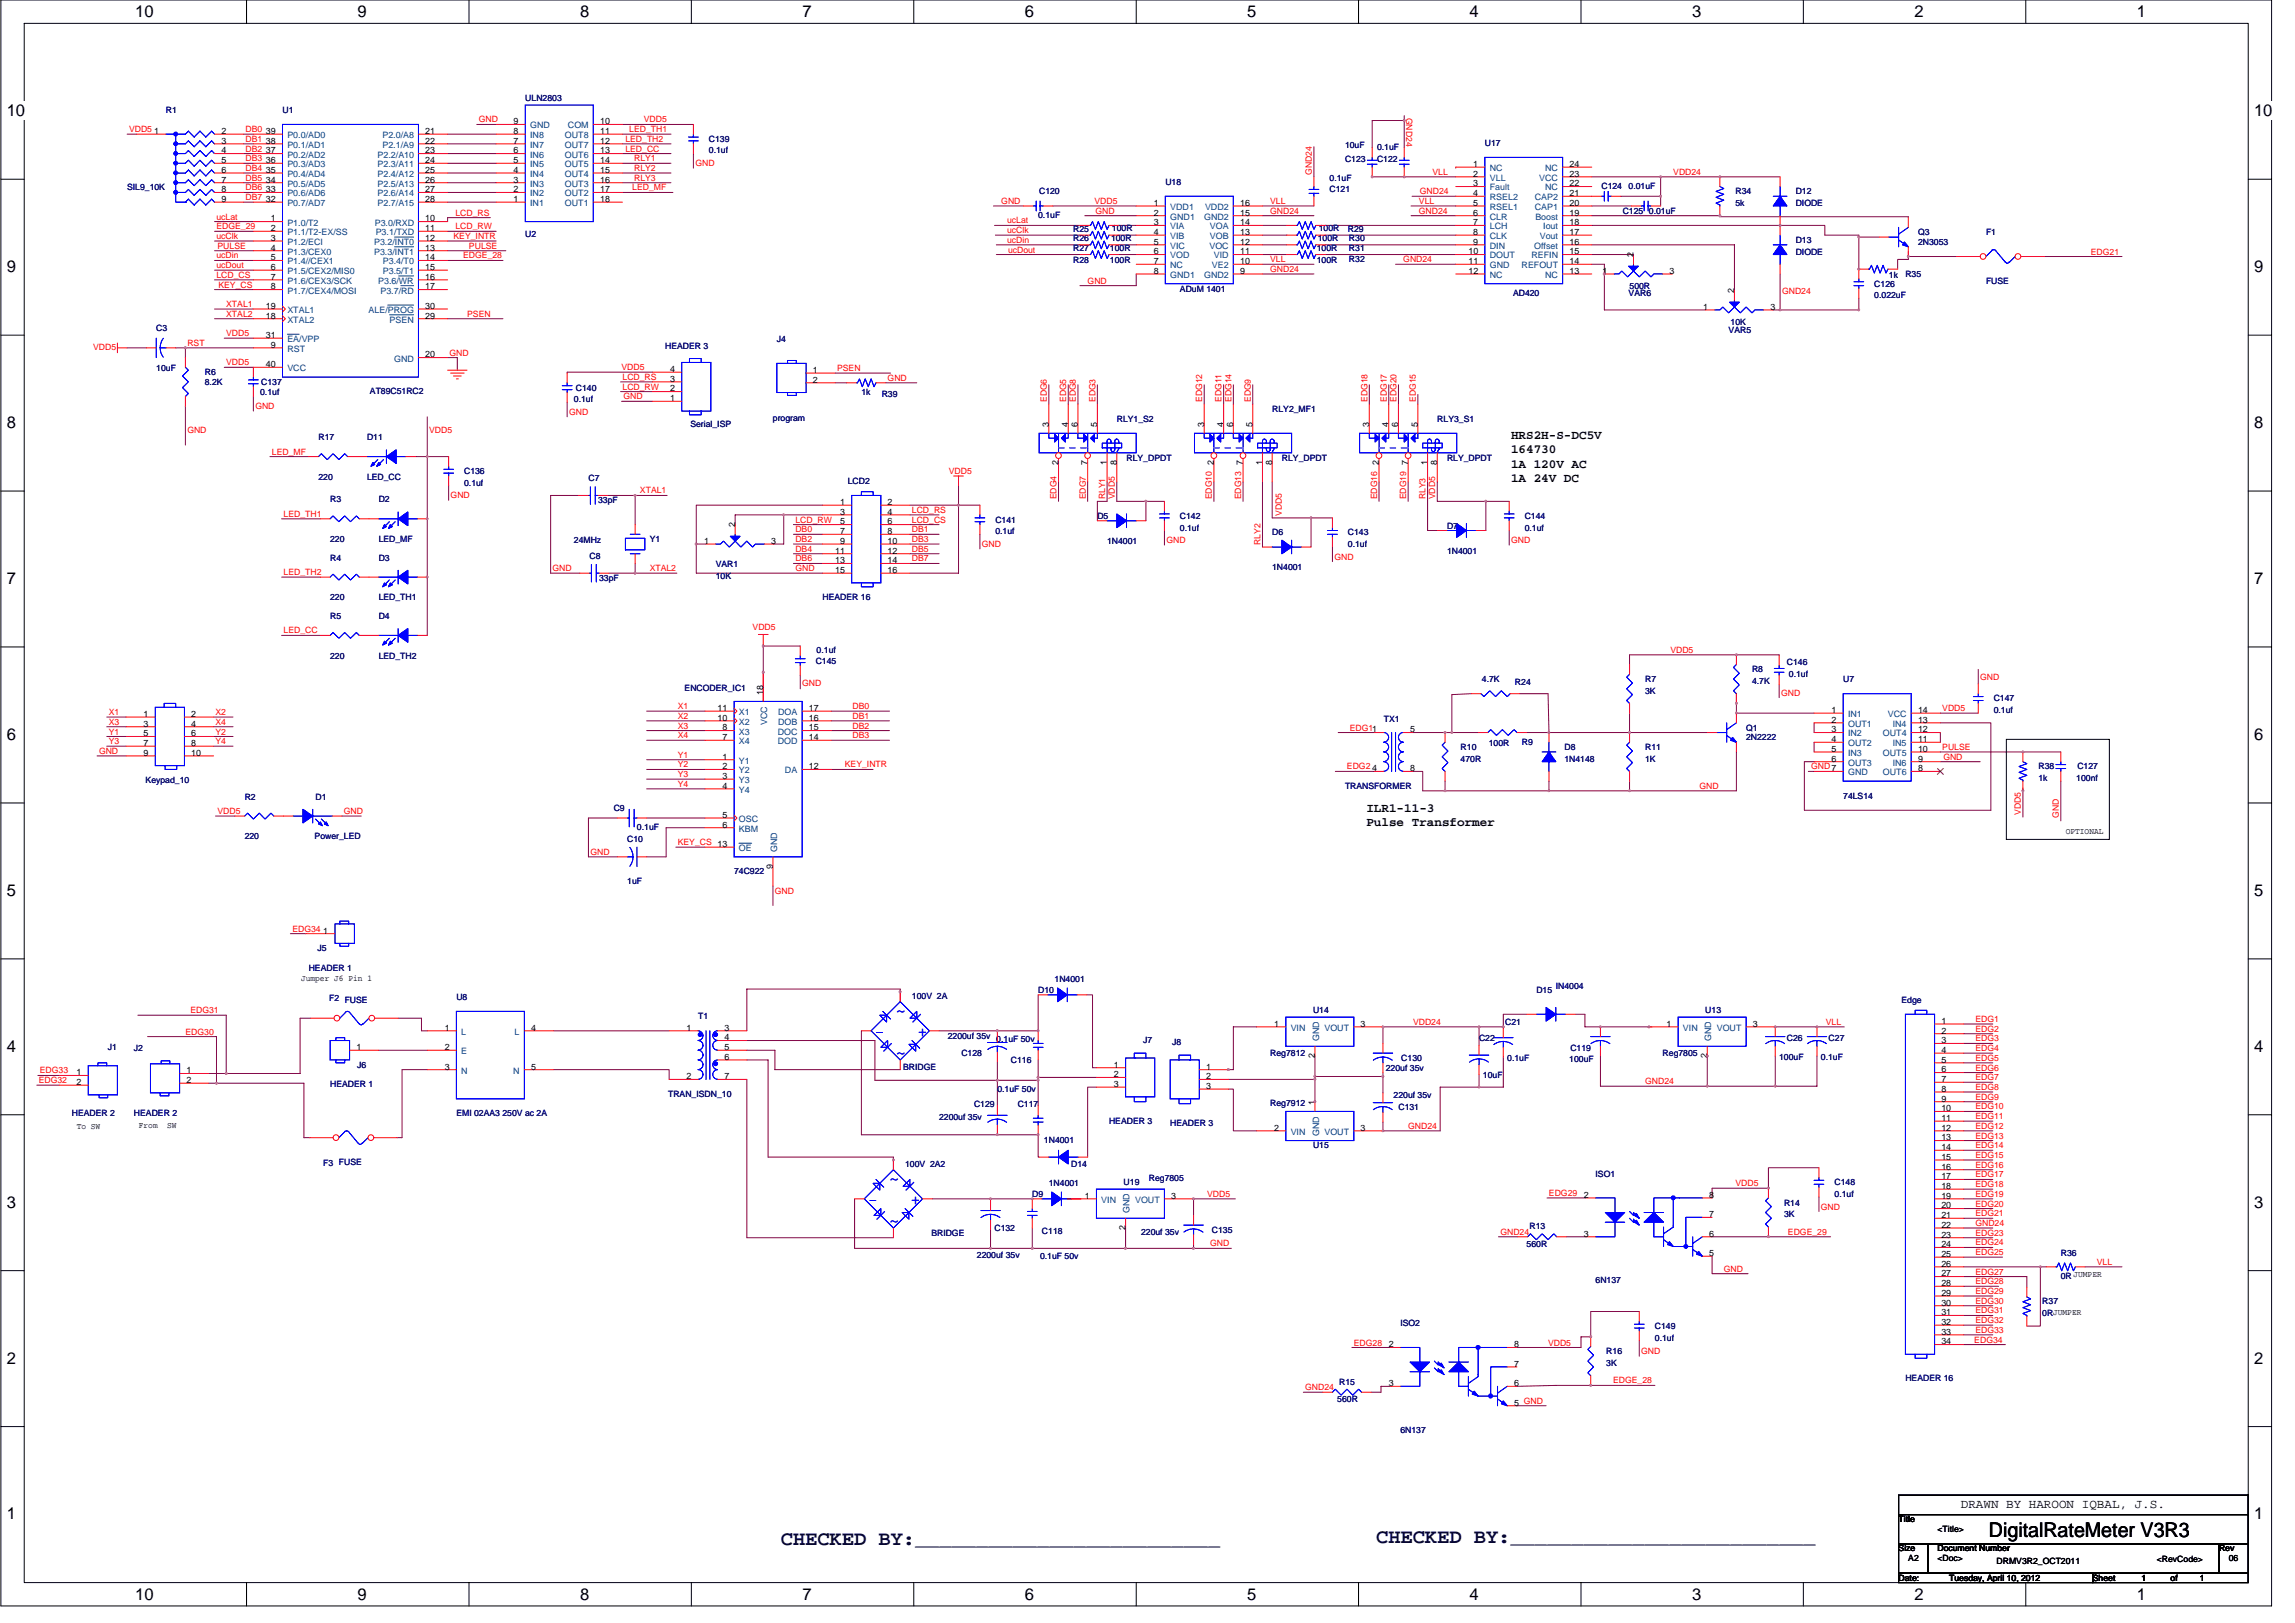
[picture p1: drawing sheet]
<svg xmlns="http://www.w3.org/2000/svg" width="420mm" height="297mm" viewBox="0 0 420 297" stroke-linecap="round" stroke-linejoin="round" font-family="sans-serif">
<defs><g id="words">
<text font-size="3.7" x="364.1" y="281.3">DigitalRateMeter V3R3</text>
<g font-size="3.7" fill="#000040">
<text x="142.9" y="282.8">CHECKED BY:_________________________</text>
<text x="251.9" y="282.5">CHECKED BY:_________________________</text>
</g>
<g font-size="3.2" fill="#00f">
<text x="164.1" y="185.9">~</text>
<text x="160.2" y="189.8">-</text>
<text x="168" y="189.8">+</text>
<text x="164.1" y="193.7">~</text>
<text x="159" y="220.5">-</text>
<text x="162.8" y="216.6">~</text>
<text x="166.8" y="220.5">+</text>
<text x="162.8" y="224.5">~</text>
</g>
<g font-size="3">
<text x="24.8" y="3.2">10</text>
<text x="65.5" y="3.2">9</text>
<text x="106.2" y="3.2">8</text>
<text x="146.9" y="3.2">7</text>
<text x="187.6" y="3.2">6</text>
<text x="228.4" y="3.2">5</text>
<text x="269.1" y="3.2">4</text>
<text x="309.8" y="3.2">3</text>
<text x="350.5" y="3.2">2</text>
<text x="391.2" y="3.2">1</text>
<text x="1.2" y="21.3">10</text>
<text x="412.7" y="21.3">10</text>
<text x="1.2" y="49.8">9</text>
<text x="412.7" y="49.8">9</text>
<text x="1.2" y="78.3">8</text>
<text x="412.7" y="78.3">8</text>
<text x="1.2" y="106.9">7</text>
<text x="412.7" y="106.9">7</text>
<text x="1.2" y="135.4">6</text>
<text x="412.7" y="135.4">6</text>
<text x="1.2" y="164">5</text>
<text x="412.7" y="164">5</text>
<text x="1.2" y="192.5">4</text>
<text x="412.7" y="192.5">4</text>
<text x="1.2" y="221">3</text>
<text x="412.7" y="221">3</text>
<text x="1.2" y="249.6">2</text>
<text x="412.7" y="249.6">2</text>
<text x="1.2" y="278.1">1</text>
<text x="412.7" y="278.1">1</text>
<text x="24.8" y="292.8">10</text>
<text x="65.5" y="292.8">9</text>
<text x="106.2" y="292.8">8</text>
<text x="146.9" y="292.8">7</text>
<text x="187.6" y="292.8">6</text>
<text x="228.4" y="292.8">5</text>
<text x="269.1" y="292.8">4</text>
<text x="309.8" y="292.8">3</text>
<text x="350.5" y="292.8">2</text>
<text x="391.2" y="292.8">1</text>
</g>
<g font-size="2.3">
<text x="276.6" y="80.3">HRS2H-S-DC5V</text>
<text x="276.6" y="83">164730</text>
<text x="276.6" y="85.6">1A 120V AC</text>
<text x="276.6" y="88.2">1A 24V DC</text>
<text x="250.2" y="148.6">ILR1-11-3</text>
<text x="250.2" y="151.2">Pulse Transformer</text>
<text x="359" y="276">DRAWN BY HAROON IQBAL, J.S.</text>
</g>
<g font-size="1.6" fill="#000080">
<text x="30.4" y="20.6">R1</text>
<text x="51.7" y="20.6">U1</text>
<text x="96.2" y="18.5">ULN2803</text>
<text x="129.8" y="26">C139</text>
<text x="129.8" y="28.1">0.1uf</text>
<text x="246.2" y="29.7">C123</text>
<text x="246.2" y="27">10uF</text>
<text x="252.1" y="29.7">C122</text>
<text x="252.1" y="27.4">0.1uF</text>
<text x="271.9" y="26.7">U17</text>
<text x="23.3" y="34.9">SIL9_10K</text>
<text x="190.2" y="35.6">C120</text>
<text x="213.3" y="33.8">U18</text>
<text x="243.4" y="35.2">C121</text>
<text x="243.4" y="33.1">0.1uF</text>
<text x="293.2" y="34.5">C124</text>
<text x="298.2" y="34.7">0.01uF</text>
<text x="317.7" y="35.6">R34</text>
<text x="328.7" y="35.6">D12</text>
<text x="190.1" y="39.8">0.1uF</text>
<text x="297.1" y="39.1">C125 0.01uF</text>
<text x="317.7" y="37.7">5k</text>
<text x="328.7" y="37.7">DIODE</text>
<text x="96.2" y="43.4">U2</text>
<text x="196.5" y="42.5">R25</text>
<text x="196.5" y="45.9">R27</text>
<text x="196.5" y="44.1">R26</text>
<text x="203.2" y="45.9">100R</text>
<text x="203.4" y="44.1">100R</text>
<text x="203.6" y="42.3">100R</text>
<text x="241.1" y="45.9">100R</text>
<text x="241.3" y="44.1">100R</text>
<text x="241.4" y="42.3">100R</text>
<text x="246.8" y="42.5">R29</text>
<text x="247" y="45.9">R31</text>
<text x="247" y="44.1">R30</text>
<text x="328.7" y="44.4">D13</text>
<text x="328.7" y="46.6">DIODE</text>
<text x="351.1" y="43">Q3</text>
<text x="351.1" y="44.8">2N3053</text>
<text x="363.6" y="43">F1</text>
<text x="196.5" y="48.2">R28</text>
<text x="203.2" y="48.2">100R</text>
<text x="216" y="53.5">ADuM 1401</text>
<text x="241.1" y="48.2">100R</text>
<text x="247" y="48">R32</text>
<text x="298.3" y="52.8">500R</text>
<text x="343.1" y="52.5">C126</text>
<text x="345.8" y="50.9">1k</text>
<text x="348.8" y="50.7">R35</text>
<text x="363.6" y="51.9">FUSE</text>
<text x="277" y="54.2">AD420</text>
<text x="298.2" y="54.2">VAR6</text>
<text x="316.8" y="59.4">10K</text>
<text x="343.1" y="54.6">0.022uF</text>
<text x="28.6" y="60.6">C3</text>
<text x="121.8" y="63.8">HEADER 3</text>
<text x="142.2" y="62.6">J4</text>
<text x="316.5" y="61">VAR5</text>
<text x="28.6" y="67.9">10uF</text>
<text x="37.5" y="68.6">R6</text>
<text x="37.5" y="70.4">8.2K</text>
<text x="47.8" y="70.4">C137</text>
<text x="105.4" y="71.5">C140</text>
<text x="47.6" y="72.4">0.1uf</text>
<text x="67.7" y="72.2">AT89C51RC2</text>
<text x="105.1" y="73.6">0.1uf</text>
<text x="141.5" y="77">program</text>
<text x="157.7" y="72.4">1k</text>
<text x="161.4" y="72.7">R39</text>
<text x="204.5" y="77.2">RLY1_S2</text>
<text x="232.9" y="75.4">RLY2_MF1</text>
<text x="263.1" y="77.2">RLY3_S1</text>
<text x="58.3" y="80.5">R17</text>
<text x="67.2" y="80.5">D11</text>
<text x="126.4" y="78.2">Serial_ISP</text>
<text x="58.3" y="87.8">220</text>
<text x="67.2" y="87.8">LED_CC</text>
<text x="85" y="86.8">C136</text>
<text x="85" y="88.9">0.1uf</text>
<text x="107.7" y="88">C7</text>
<text x="155.2" y="88.5">LCD2</text>
<text x="206.2" y="84.3">RLY_DPDT</text>
<text x="234.7" y="84.3">RLY_DPDT</text>
<text x="264.9" y="84.3">RLY_DPDT</text>
<text x="60.4" y="91.9">R3</text>
<text x="69.3" y="91.9">D2</text>
<text x="109.5" y="92.1">33pF</text>
<text x="182.2" y="95.7">C141</text>
<text x="200.9" y="95">D5</text>
<text x="216" y="95">C142</text>
<text x="279.1" y="95">C144</text>
<text x="60.4" y="99.2">220</text>
<text x="69.3" y="99.2">LED_MF</text>
<text x="105.1" y="99.4">24MHz</text>
<text x="118.9" y="99.2">Y1</text>
<text x="182.2" y="97.8">0.1uf</text>
<text x="202.7" y="99.6">1N4001</text>
<text x="216" y="97.1">0.1uf</text>
<text x="232.9" y="98">D6</text>
<text x="246.8" y="98">C143</text>
<text x="246.8" y="100.1">0.1uf</text>
<text x="264.9" y="96.7">D7</text>
<text x="264.9" y="101.3">1N4001</text>
<text x="279.1" y="97.1">0.1uf</text>
<text x="60.4" y="102.6">R4</text>
<text x="69.3" y="102.6">D3</text>
<text x="107.9" y="102.2">C8</text>
<text x="109.7" y="106.3">33pF</text>
<text x="131" y="103.8">VAR1</text>
<text x="131" y="106">10K</text>
<text x="232.9" y="104.4">1N4001</text>
<text x="60.4" y="109.9">220</text>
<text x="60.4" y="113.3">R5</text>
<text x="69.3" y="113.3">D4</text>
<text x="69.3" y="109.9">LED_TH1</text>
<text x="150.6" y="109.9">HEADER 16</text>
<text x="149.5" y="119.5">0.1uf</text>
<text x="60.4" y="120.5">220</text>
<text x="69.3" y="120.5">LED_TH2</text>
<text x="149.3" y="121.4">C145</text>
<text x="271.3" y="124.8">4.7K</text>
<text x="277.4" y="125.3">R24</text>
<text x="301.2" y="124.8">R7</text>
<text x="320.7" y="123">R8</text>
<text x="320.7" y="125.2">4.7K</text>
<text x="327.1" y="121.6">C146</text>
<text x="327.5" y="123.9">0.1uf</text>
<text x="337.4" y="124.8">U7</text>
<text x="125.3" y="126.4">ENCODER_IC1</text>
<text x="301.2" y="127">3K</text>
<text x="365" y="128.4">C147</text>
<text x="365" y="130.5">0.1uf</text>
<text x="253.4" y="132.1">TX1</text>
<text x="267.4" y="137.3">R10</text>
<text x="272.6" y="136.5">100R</text>
<text x="278.6" y="136.4">R9</text>
<text x="286.4" y="137.3">D8</text>
<text x="301.2" y="137.3">R11</text>
<text x="319.7" y="133.7">Q1</text>
<text x="319.7" y="135.5">2N2222</text>
<text x="26.7" y="143.3">Keypad_10</text>
<text x="267.4" y="139.4">470R</text>
<text x="286.4" y="139.4">1N4148</text>
<text x="301.2" y="139.4">1K</text>
<text x="373.2" y="140.8">R38</text>
<text x="373.2" y="143">1k</text>
<text x="380.1" y="143">100nf</text>
<text x="380.3" y="140.8">C127</text>
<text x="44.8" y="146.3">R2</text>
<text x="57.8" y="146.3">D1</text>
<text x="112.4" y="148.5">C9</text>
<text x="246.2" y="144.4">TRANSFORMER</text>
<text x="337.4" y="146.2">74LS14</text>
<text x="44.8" y="153.6">220</text>
<text x="57.6" y="153.6">Power_LED</text>
<text x="114.8" y="154.2">C10</text>
<text x="116.6" y="151.8">0.1uF</text>
<text x="114.8" y="161.8">1uF</text>
<text x="134.4" y="160">74C922</text>
<text x="56.5" y="177.6">HEADER 1</text>
<text x="58.1" y="174.1">J5</text>
<text x="193.1" y="179.8">1N4001</text>
<text x="60.3" y="183.1">F2 FUSE</text>
<text x="83.6" y="183">U8</text>
<text x="167" y="182.8">100V 2A</text>
<text x="190.1" y="181.7">D10</text>
<text x="240.4" y="185.4">U14</text>
<text x="281.3" y="181.7">D15</text>
<text x="284.8" y="181">IN4004</text>
<text x="312.2" y="185.4">U13</text>
<text x="348.1" y="183.5">Edge</text>
<text x="127.8" y="186.5">T1</text>
<text x="173.5" y="190.2">2200uf 35v</text>
<text x="182.4" y="190.8">0.1uF 50v</text>
<text x="209.3" y="191">J7</text>
<text x="214.6" y="191.3">J8</text>
<text x="270.8" y="190.6">C22</text>
<text x="275.6" y="187.6">C21</text>
<text x="327.1" y="190.4">C26</text>
<text x="334.8" y="190.4">C27</text>
<text x="19.7" y="192.2">J1</text>
<text x="24.5" y="192.4">J2</text>
<text x="65.4" y="195.4">J6</text>
<text x="165.3" y="195.8">BRIDGE</text>
<text x="176" y="193.3">C128</text>
<text x="185.1" y="194.5">C116</text>
<text x="232.5" y="193.3">Reg7812</text>
<text x="253.7" y="195.9">220uf 35v</text>
<text x="256.5" y="194.2">C130</text>
<text x="271.5" y="197.4">10uF</text>
<text x="275.9" y="194.2">0.1uF</text>
<text x="287.3" y="194.3">100uF</text>
<text x="287.5" y="192.4">C119</text>
<text x="304.4" y="193.3">Reg7805</text>
<text x="325.7" y="194">100uF</text>
<text x="333.4" y="194">0.1uF</text>
<text x="60.4" y="199">HEADER 1</text>
<text x="122.3" y="200.7">TRAN_ISDN_10</text>
<text x="178.3" y="202.5">C129</text>
<text x="182.6" y="199.9">0.1uF 50v</text>
<text x="186.3" y="202.5">C117</text>
<text x="232.5" y="202.3">Reg7912</text>
<text x="255.1" y="200.9">220uf 35v</text>
<text x="256" y="203.2">C131</text>
<text x="13.2" y="204.3">HEADER 2</text>
<text x="24.5" y="204.3">HEADER 2</text>
<text x="83.6" y="204.3">EMI 02AA3 250V ac 2A</text>
<text x="171.9" y="205">2200uf 35v</text>
<text x="191.1" y="209.1">1N4001</text>
<text x="203" y="205.7">HEADER 3</text>
<text x="214.2" y="206.1">HEADER 3</text>
<text x="59.2" y="213.4">F3 FUSE</text>
<text x="165.7" y="213.6">100V 2A2</text>
<text x="196.1" y="213.6">D14</text>
<text x="240.4" y="210.2">U15</text>
<text x="292.1" y="215.3">ISO1</text>
<text x="189" y="219.1">D9</text>
<text x="192" y="217.1">1N4001</text>
<text x="205.7" y="216.9">U19</text>
<text x="210.3" y="216.2">Reg7805</text>
<text x="326.6" y="220.7">R14</text>
<text x="335.9" y="216.9">C148</text>
<text x="335.9" y="219.1">0.1uf</text>
<text x="170.5" y="226.2">BRIDGE</text>
<text x="182.1" y="225.3">C132</text>
<text x="190.8" y="225.8">C118</text>
<text x="208.9" y="226">220uf 35v</text>
<text x="221.9" y="225.6">C135</text>
<text x="280" y="224.9">R13</text>
<text x="326.6" y="222.8">3K</text>
<text x="178.8" y="230.3">2200uf 35v</text>
<text x="190.4" y="230.4">0.1uF 50v</text>
<text x="279.5" y="228.3">560R</text>
<text x="377.3" y="229.9">R36</text>
<text x="292.1" y="234.9">6N137</text>
<text x="373.9" y="238.6">R37</text>
<text x="377.3" y="234.2">0R</text>
<text x="256.4" y="242.7">ISO2</text>
<text x="303" y="243.2">C149</text>
<text x="303" y="245.4">0.1uf</text>
<text x="373.9" y="240.9">0RJUMPER</text>
<text x="294.1" y="247.9">R16</text>
<text x="294.1" y="250">3K</text>
<text x="244.8" y="256.6">560R</text>
<text x="245.2" y="253.6">R15</text>
<text x="348.8" y="252.8">HEADER 16</text>
<text x="256.4" y="262.3">6N137</text>
</g>
<g font-size="1.6" fill="#f00">
<text x="87.6" y="22.4">GND</text>
<text x="117.9" y="22.4">VDD5</text>
<text x="257.4" y="21.5" transform="rotate(90 257.4 21.5)">GND24</text>
<text x="23.6" y="24.2">VDD5</text>
<text x="45" y="26">DB1</text>
<text x="45" y="27.7">DB2</text>
<text x="45" y="24.2">DB0</text>
<text x="45" y="29.5">DB3</text>
<text x="114.5" y="26">LED_TH2</text>
<text x="114.5" y="27.7">LED_CC</text>
<text x="115.2" y="24.2">LED_TH1</text>
<text x="116.1" y="29.5">RLY1</text>
<text x="45" y="34.9">DB6</text>
<text x="45" y="31.3">DB4</text>
<text x="45" y="33.1">DB5</text>
<text x="115.7" y="34.9">LED_MF</text>
<text x="116.1" y="31.3">RLY2</text>
<text x="116.1" y="33.1">RLY3</text>
<text x="127.3" y="30.4">GND</text>
<text x="240.2" y="32" transform="rotate(-90 240.2 32)">GND24</text>
<text x="259.9" y="35.6">GND24</text>
<text x="262.2" y="32">VLL</text>
<text x="306.3" y="32">VDD24</text>
<text x="39.6" y="40.2">ucLat</text>
<text x="39.6" y="42">EDGE_29</text>
<text x="45" y="36.6">DB7</text>
<text x="83.4" y="39.5">LCD_RS</text>
<text x="83.4" y="42">LCD_RW</text>
<text x="183.3" y="37.3">GND</text>
<text x="184.4" y="40.9">ucLat</text>
<text x="200.4" y="37.3">VDD5</text>
<text x="200.5" y="39.1">GND</text>
<text x="232.5" y="39.1">GND24</text>
<text x="232.5" y="37.3">VLL</text>
<text x="259.8" y="39.1">GND24</text>
<text x="259.8" y="37.3">VLL</text>
<text x="39.6" y="43.8">ucClk</text>
<text x="39.6" y="47.3">ucDin</text>
<text x="39.8" y="45.5">PULSE</text>
<text x="83" y="43.8">KEY_INTR</text>
<text x="84.8" y="47.3">EDGE_28</text>
<text x="85.9" y="45.5">PULSE</text>
<text x="184.4" y="42.7">ucClk</text>
<text x="184.4" y="44.4">ucDin</text>
<text x="184.5" y="46.2">ucDout</text>
<text x="382.8" y="46.6">EDG21</text>
<text x="39.6" y="49.1">ucDout</text>
<text x="39.6" y="50.9">LCD_CS</text>
<text x="40" y="52.6">KEY_CS</text>
<text x="199.1" y="51.9">GND</text>
<text x="232.5" y="49.8">GND24</text>
<text x="232.5" y="48">VLL</text>
<text x="256.9" y="48">GND24</text>
<text x="326.3" y="53.9">GND24</text>
<text x="41.4" y="56.2">XTAL1</text>
<text x="41.4" y="58">XTAL2</text>
<text x="85.5" y="58">PSEN</text>
<text x="17" y="64">VDD5</text>
<text x="34.3" y="63.3">RST</text>
<text x="41.4" y="61.5">VDD5</text>
<text x="82.3" y="65.1">GND</text>
<text x="41.4" y="66.9">VDD5</text>
<text x="113.8" y="67.8">VDD5</text>
<text x="114" y="69.5">LCD_RS</text>
<text x="114" y="71.3">LCD_RW</text>
<text x="153.3" y="67.9">PSEN</text>
<text x="162.5" y="69.7">GND</text>
<text x="46.7" y="74.9">GND</text>
<text x="104.2" y="75.9">GND</text>
<text x="114.1" y="73.1">GND</text>
<text x="191.7" y="73.6" transform="rotate(-90 191.7 73.6)">EDG6</text>
<text x="195.2" y="73.6" transform="rotate(-90 195.2 73.6)">EDG5</text>
<text x="197" y="73.6" transform="rotate(-90 197 73.6)">EDG8</text>
<text x="200.5" y="73.6" transform="rotate(-90 200.5 73.6)">EDG3</text>
<text x="220.1" y="73.6" transform="rotate(-90 220.1 73.6)">EDG12</text>
<text x="223.7" y="73.6" transform="rotate(-90 223.7 73.6)">EDG11</text>
<text x="225.4" y="73.6" transform="rotate(-90 225.4 73.6)">EDG14</text>
<text x="229" y="73.6" transform="rotate(-90 229 73.6)">EDG9</text>
<text x="250.3" y="73.6" transform="rotate(-90 250.3 73.6)">EDG18</text>
<text x="253.9" y="73.6" transform="rotate(-90 253.9 73.6)">EDG17</text>
<text x="255.7" y="73.6" transform="rotate(-90 255.7 73.6)">EDG20</text>
<text x="259.2" y="73.6" transform="rotate(-90 259.2 73.6)">EDG15</text>
<text x="34.3" y="79.3">GND</text>
<text x="49.8" y="83.2">LED_MF</text>
<text x="78.6" y="79.3">VDD5</text>
<text x="173.7" y="86.8">VDD5</text>
<text x="51.9" y="94.6">LED_TH1</text>
<text x="82.5" y="91.2">GND</text>
<text x="117.2" y="90.3">XTAL1</text>
<text x="145.6" y="95.7">LCD_RW</text>
<text x="167" y="93.9">LCD_RS</text>
<text x="167" y="95.7">LCD_CS</text>
<text x="193.4" y="91.4" transform="rotate(-90 193.4 91.4)">EDG4</text>
<text x="198.8" y="91.4" transform="rotate(-90 198.8 91.4)">EDG7</text>
<text x="202.3" y="91.4" transform="rotate(-90 202.3 91.4)">RLY1</text>
<text x="204.1" y="91.4" transform="rotate(-90 204.1 91.4)">VDD5</text>
<text x="221.9" y="91.4" transform="rotate(-90 221.9 91.4)">EDG10</text>
<text x="227.2" y="91.4" transform="rotate(-90 227.2 91.4)">EDG13</text>
<text x="234.7" y="94.4" transform="rotate(-90 234.7 94.4)">VDD5</text>
<text x="252.1" y="91.4" transform="rotate(-90 252.1 91.4)">EDG16</text>
<text x="257.4" y="91.4" transform="rotate(-90 257.4 91.4)">EDG19</text>
<text x="261" y="91.4" transform="rotate(-90 261 91.4)">RLY3</text>
<text x="262.8" y="91.4" transform="rotate(-90 262.8 91.4)">VDD5</text>
<text x="145.6" y="101">DB4</text>
<text x="145.6" y="97.4">DB0</text>
<text x="145.6" y="99.2">DB2</text>
<text x="167" y="99.2">DB3</text>
<text x="167" y="101">DB5</text>
<text x="167" y="97.4">DB1</text>
<text x="179.8" y="100.1">GND</text>
<text x="213.5" y="99.4">GND</text>
<text x="230.8" y="99.8" transform="rotate(-90 230.8 99.8)">RLY2</text>
<text x="276.7" y="99.4">GND</text>
<text x="51.9" y="105.3">LED_TH2</text>
<text x="101.2" y="104.5">GND</text>
<text x="118.9" y="104.5">XTAL2</text>
<text x="145.6" y="102.8">DB6</text>
<text x="145.6" y="104.5">GND</text>
<text x="167" y="102.8">DB7</text>
<text x="244.3" y="102.4">GND</text>
<text x="51.9" y="115.9">LED_CC</text>
<text x="137.8" y="115.2">VDD5</text>
<text x="305.8" y="119.5">VDD5</text>
<text x="146.9" y="125.5">GND</text>
<text x="362.5" y="124.5">GND</text>
<text x="19.9" y="130.9">X1</text>
<text x="39.5" y="130.9">X2</text>
<text x="124.1" y="129.8">X1</text>
<text x="124.1" y="131.6">X2</text>
<text x="156.1" y="129.8">DB0</text>
<text x="156.1" y="131.6">DB1</text>
<text x="326.1" y="127.3">GND</text>
<text x="355.6" y="130.2">VDD5</text>
<text x="18.1" y="138">GND</text>
<text x="19.9" y="136.2">Y3</text>
<text x="19.9" y="134.4">Y1</text>
<text x="19.9" y="132.7">X3</text>
<text x="39.5" y="132.7">X4</text>
<text x="39.5" y="134.4">Y2</text>
<text x="39.5" y="136.2">Y4</text>
<text x="124.1" y="135.1">X4</text>
<text x="124.1" y="133.3">X3</text>
<text x="156.1" y="135.1">DB3</text>
<text x="156.1" y="133.3">DB2</text>
<text x="247.1" y="133.7">EDG11</text>
<text x="355.6" y="137.3">PULSE</text>
<text x="124.1" y="140.5">Y2</text>
<text x="124.1" y="142.2">Y3</text>
<text x="124.1" y="138.7">Y1</text>
<text x="154.7" y="140.5">KEY_INTR</text>
<text x="246.6" y="140.8">EDG2</text>
<text x="331.6" y="140.8">GND7</text>
<text x="355.8" y="139">GND</text>
<text x="39.8" y="149">VDD5</text>
<text x="62.9" y="149">GND</text>
<text x="124.1" y="144">Y4</text>
<text x="311.1" y="144.4">GND</text>
<text x="370" y="149.2" transform="rotate(-90 370 149.2)">VDD5</text>
<text x="376.9" y="149.7" transform="rotate(-90 376.9 149.7)">GND</text>
<text x="124.1" y="154.7">KEY_CS 13</text>
<text x="108.1" y="156.5">GND</text>
<text x="141.9" y="163.6">GND</text>
<text x="53.5" y="170.5">EDG34</text>
<text x="34.9" y="185.4">EDG31</text>
<text x="34" y="189.4">EDG30</text>
<text x="258.7" y="187.6">VDD24</text>
<text x="334.3" y="187.6">VLL</text>
<text x="361.6" y="188.8">EDG2</text>
<text x="361.6" y="190.6">EDG3</text>
<text x="361.6" y="187">EDG1</text>
<text x="7.3" y="196.5">EDG33</text>
<text x="361.6" y="192.4">EDG4</text>
<text x="361.6" y="194.2">EDG5</text>
<text x="361.6" y="195.9">EDG6</text>
<text x="361.6" y="197.7">EDG7</text>
<text x="7.1" y="198.2">EDG32</text>
<text x="301.2" y="198.4">GND24</text>
<text x="361.6" y="199.5">EDG8</text>
<text x="361.6" y="201.3">EDG9</text>
<text x="361.6" y="203.1">EDG10</text>
<text x="257.8" y="206.6">GND24</text>
<text x="361.6" y="204.8">EDG11</text>
<text x="361.6" y="206.6">EDG12</text>
<text x="361.6" y="208.4">EDG13</text>
<text x="361.6" y="210.2">EDG14</text>
<text x="361.6" y="211.9">EDG15</text>
<text x="361.6" y="213.7">EDG16</text>
<text x="361.6" y="215.5">EDG17</text>
<text x="221" y="219.1">VDD5</text>
<text x="283.6" y="218.9">EDG29</text>
<text x="317.7" y="217.1">VDD5</text>
<text x="333.4" y="221.4">GND</text>
<text x="361.6" y="217.3">EDG18</text>
<text x="361.6" y="219.1">EDG19</text>
<text x="361.6" y="220.8">EDG20</text>
<text x="274.7" y="226">GND24</text>
<text x="327.3" y="226">EDGE_29</text>
<text x="361.6" y="227.9">EDG24</text>
<text x="361.6" y="222.6">EDG21</text>
<text x="361.6" y="224.4">GND24</text>
<text x="361.6" y="226.2">EDG23</text>
<text x="221.5" y="228.1">GND</text>
<text x="315.6" y="232.7">GND</text>
<text x="361.6" y="229.7">EDG25</text>
<text x="361.6" y="233.3">EDG27</text>
<text x="383.9" y="231.5">VLL</text>
<text x="361.6" y="235.1">EDG28</text>
<text x="361.6" y="236.8">EDG29</text>
<text x="361.6" y="238.6">EDG30</text>
<text x="361.5" y="245.7">EDG34</text>
<text x="361.6" y="240.4">EDG31</text>
<text x="361.6" y="242.2">EDG32</text>
<text x="361.6" y="243.9">EDG33</text>
<text x="247.9" y="246.3">EDG28</text>
<text x="283.4" y="246.3">VDD5</text>
<text x="300.5" y="247.9">GND</text>
<text x="239" y="254.4">GND24</text>
<text x="295.3" y="253.2">EDGE_28</text>
</g>
<g font-size="1.6">
<text x="94" y="22.8">9</text>
<text x="109.9" y="22.8">10</text>
<text x="28.2" y="24.5">1</text>
<text x="40.5" y="24.5">2</text>
<text x="40.5" y="26.3">3</text>
<text x="40.5" y="28.1">4</text>
<text x="40.5" y="29.9">5</text>
<text x="48.7" y="24.5">39</text>
<text x="48.7" y="26.3">38</text>
<text x="48.7" y="28.1">37</text>
<text x="48.7" y="29.9">36</text>
<text x="77.9" y="24.5">21</text>
<text x="77.9" y="26.3">22</text>
<text x="77.9" y="28.1">23</text>
<text x="77.9" y="29.9">24</text>
<text x="94" y="29.9">5</text>
<text x="94" y="28.1">6</text>
<text x="94" y="26.3">7</text>
<text x="94" y="24.5">8</text>
<text x="109.9" y="29.9">14</text>
<text x="109.9" y="28.1">13</text>
<text x="109.9" y="26.3">12</text>
<text x="109.9" y="24.5">11</text>
<text x="40.5" y="31.6">6</text>
<text x="40.5" y="33.4">7</text>
<text x="40.5" y="35.2">8</text>
<text x="48.7" y="31.6">35</text>
<text x="48.7" y="33.4">34</text>
<text x="48.7" y="35.2">33</text>
<text x="77.9" y="31.6">25</text>
<text x="77.9" y="33.4">26</text>
<text x="77.9" y="35.2">27</text>
<text x="94" y="35.2">2</text>
<text x="94" y="33.4">3</text>
<text x="94" y="31.6">4</text>
<text x="109.9" y="35.2">17</text>
<text x="109.9" y="33.4">16</text>
<text x="109.9" y="31.6">15</text>
<text x="269.7" y="30.6">1</text>
<text x="269.7" y="32.3">2</text>
<text x="269.7" y="34.1">3</text>
<text x="269.7" y="35.9">4</text>
<text x="287.3" y="35.9">21</text>
<text x="287.3" y="32.3">23</text>
<text x="287.3" y="30.6">24</text>
<text x="287.3" y="34.1">22</text>
<text x="40.5" y="37">9</text>
<text x="48.7" y="37">32</text>
<text x="49.6" y="40.5">1</text>
<text x="77.9" y="37">28</text>
<text x="77.9" y="40.5">10</text>
<text x="94" y="37">1</text>
<text x="109.9" y="37">18</text>
<text x="211.2" y="37.7">1</text>
<text x="211.2" y="39.5">2</text>
<text x="211.2" y="41.2">3</text>
<text x="227" y="37.7">16</text>
<text x="227" y="41.2">14</text>
<text x="227" y="39.5">15</text>
<text x="269.7" y="37.7">5</text>
<text x="269.7" y="39.5">6</text>
<text x="269.7" y="41.2">7</text>
<text x="287.3" y="37.7">20</text>
<text x="287.3" y="39.5">19</text>
<text x="287.3" y="41.2">18</text>
<text x="49.6" y="42.3">2</text>
<text x="49.6" y="44.1">3</text>
<text x="49.6" y="45.9">4</text>
<text x="49.6" y="47.6">5</text>
<text x="77.9" y="44.1">12</text>
<text x="77.9" y="45.9">13</text>
<text x="77.9" y="47.6">14</text>
<text x="77.9" y="42.3">11</text>
<text x="211.2" y="43">4</text>
<text x="211.2" y="44.8">5</text>
<text x="211.2" y="46.6">6</text>
<text x="227" y="44.8">12</text>
<text x="227" y="43">13</text>
<text x="227" y="46.6">11</text>
<text x="268.8" y="46.6">10</text>
<text x="269.7" y="44.8">9</text>
<text x="269.7" y="43">8</text>
<text x="287.3" y="44.8">16</text>
<text x="287.3" y="43">17</text>
<text x="287.3" y="46.6">15</text>
<text x="299" y="47.1" transform="rotate(-90 299 47.1)">2</text>
<text x="49.6" y="49.4">6</text>
<text x="49.6" y="51.2">7</text>
<text x="49.6" y="53">8</text>
<text x="77.9" y="51.2">16</text>
<text x="77.9" y="53">17</text>
<text x="77.9" y="49.4">15</text>
<text x="211.2" y="48.3">7</text>
<text x="211.2" y="50.1">8</text>
<text x="227" y="48.3">10</text>
<text x="227" y="50.1">9</text>
<text x="268.8" y="50.1">12</text>
<text x="268.8" y="48.3">11</text>
<text x="287.3" y="48.3">14</text>
<text x="287.3" y="50.1">13</text>
<text x="293.4" y="50.1">1</text>
<text x="305.6" y="50.1">3</text>
<text x="317.5" y="53.7" transform="rotate(-90 317.5 53.7)">2</text>
<text x="48.7" y="58.3">18</text>
<text x="48.7" y="56.5">19</text>
<text x="77.9" y="58.3">29</text>
<text x="77.9" y="56.5">30</text>
<text x="311.8" y="56.7">1</text>
<text x="324.1" y="56.7">3</text>
<text x="48.7" y="61.9">31</text>
<text x="49.6" y="63.6">9</text>
<text x="77.9" y="65.4">20</text>
<text x="48.7" y="67.2">40</text>
<text x="122.7" y="71.6">2</text>
<text x="122.7" y="69.9">3</text>
<text x="122.7" y="68.1">4</text>
<text x="148.8" y="68.3">1</text>
<text x="148.8" y="70">2</text>
<text x="122.7" y="73.4">1</text>
<text x="192" y="78.1" transform="rotate(-90 192 78.1)">3</text>
<text x="195.5" y="78.1" transform="rotate(-90 195.5 78.1)">4</text>
<text x="197.3" y="78.1" transform="rotate(-90 197.3 78.1)">6</text>
<text x="200.9" y="78.1" transform="rotate(-90 200.9 78.1)">5</text>
<text x="220.4" y="78.1" transform="rotate(-90 220.4 78.1)">3</text>
<text x="224" y="78.1" transform="rotate(-90 224 78.1)">4</text>
<text x="225.8" y="78.1" transform="rotate(-90 225.8 78.1)">6</text>
<text x="229.3" y="78.1" transform="rotate(-90 229.3 78.1)">5</text>
<text x="250.7" y="78.1" transform="rotate(-90 250.7 78.1)">3</text>
<text x="254.2" y="78.1" transform="rotate(-90 254.2 78.1)">4</text>
<text x="256" y="78.1" transform="rotate(-90 256 78.1)">6</text>
<text x="259.6" y="78.1" transform="rotate(-90 259.6 78.1)">5</text>
<text x="193.8" y="85" transform="rotate(-90 193.8 85)">2</text>
<text x="199.1" y="85" transform="rotate(-90 199.1 85)">7</text>
<text x="202.7" y="85" transform="rotate(-90 202.7 85)">1</text>
<text x="204.4" y="85" transform="rotate(-90 204.4 85)">8</text>
<text x="222.2" y="85" transform="rotate(-90 222.2 85)">2</text>
<text x="227.6" y="85" transform="rotate(-90 227.6 85)">7</text>
<text x="231.1" y="85" transform="rotate(-90 231.1 85)">1</text>
<text x="232.9" y="85" transform="rotate(-90 232.9 85)">8</text>
<text x="252.4" y="85" transform="rotate(-90 252.4 85)">2</text>
<text x="257.8" y="85" transform="rotate(-90 257.8 85)">7</text>
<text x="261.3" y="85" transform="rotate(-90 261.3 85)">1</text>
<text x="263.1" y="85" transform="rotate(-90 263.1 85)">8</text>
<text x="153.8" y="92.4">1</text>
<text x="153.8" y="94.2">3</text>
<text x="153.8" y="96">5</text>
<text x="162.5" y="92.4">2</text>
<text x="162.5" y="94.2">4</text>
<text x="162.5" y="96">6</text>
<text x="128.9" y="99.5">1</text>
<text x="134.6" y="96.5" transform="rotate(-90 134.6 96.5)">2</text>
<text x="141.2" y="99.5">3</text>
<text x="152.9" y="101.3">11</text>
<text x="153.8" y="97.8">7</text>
<text x="153.8" y="99.5">9</text>
<text x="162.5" y="97.8">8</text>
<text x="162.5" y="99.5">10</text>
<text x="162.5" y="101.3">12</text>
<text x="152.9" y="103.1">13</text>
<text x="152.9" y="104.9">15</text>
<text x="162.5" y="103.1">14</text>
<text x="162.5" y="104.9">16</text>
<text x="26.3" y="131.2">1</text>
<text x="35" y="131.2">2</text>
<text x="131.4" y="130.1">11</text>
<text x="131.4" y="131.9">10</text>
<text x="139.7" y="127.1" transform="rotate(-90 139.7 127.1)">18</text>
<text x="148.1" y="130.1">17</text>
<text x="148.1" y="131.9">16</text>
<text x="335.3" y="130.5">1</text>
<text x="351.1" y="130.5">14</text>
<text x="26.3" y="133">3</text>
<text x="26.3" y="134.8">5</text>
<text x="26.3" y="136.5">7</text>
<text x="35" y="133">4</text>
<text x="35" y="134.8">6</text>
<text x="35" y="136.5">8</text>
<text x="132.3" y="133.7">8</text>
<text x="132.3" y="135.5">7</text>
<text x="148.1" y="133.7">15</text>
<text x="148.1" y="135.5">14</text>
<text x="258.2" y="134">5</text>
<text x="335.3" y="132.3">2</text>
<text x="335.3" y="134">3</text>
<text x="335.3" y="135.8">4</text>
<text x="335.3" y="137.6">5</text>
<text x="351.1" y="132.3">13</text>
<text x="351.1" y="135.8">11</text>
<text x="351.1" y="134">12</text>
<text x="351.1" y="137.6">10</text>
<text x="26.3" y="138.3">9</text>
<text x="35" y="138.3">10</text>
<text x="132.3" y="139">1</text>
<text x="132.3" y="140.8">2</text>
<text x="132.3" y="142.6">3</text>
<text x="148.1" y="140.8">12</text>
<text x="251.2" y="141.2">4</text>
<text x="258.2" y="141.2">8</text>
<text x="335.3" y="139.4">6</text>
<text x="351.1" y="139.4">9</text>
<text x="351.1" y="141.2">8</text>
<text x="132.3" y="149.7">5</text>
<text x="132.3" y="144.4">4</text>
<text x="132.3" y="151.5">6</text>
<text x="378.2" y="152.6">OPTIONAL</text>
<text x="141.5" y="159" transform="rotate(-90 141.5 159)">9</text>
<text x="59.2" y="170.9">1</text>
<text x="55.1" y="179.6">Jumper J6 Pin 1</text>
<text x="81.4" y="188.6">1</text>
<text x="97.2" y="188.6">4</text>
<text x="125.7" y="188.6">1</text>
<text x="132.6" y="188.6">3</text>
<text x="132.6" y="190.4">4</text>
<text x="233.3" y="187.9">1</text>
<text x="249.1" y="187.9">3</text>
<text x="305.1" y="187.9">1</text>
<text x="320.9" y="187.9">3</text>
<text x="355.4" y="187.4">1</text>
<text x="355.4" y="189.2">2</text>
<text x="355.4" y="190.9">3</text>
<text x="14" y="196.8">1</text>
<text x="34.1" y="196.4">1</text>
<text x="65.2" y="192.2">1</text>
<text x="81.4" y="192.2">2</text>
<text x="81.4" y="195.7">3</text>
<text x="97.2" y="195.7">5</text>
<text x="125.7" y="197.5">2</text>
<text x="132.6" y="194">6</text>
<text x="132.6" y="192.2">5</text>
<text x="132.6" y="197.5">7</text>
<text x="203.9" y="195.4">1</text>
<text x="203.9" y="197.2">2</text>
<text x="220.8" y="195.7">1</text>
<text x="220.8" y="197.5">2</text>
<text x="240.7" y="193.7" transform="rotate(-90 240.7 193.7)">2</text>
<text x="312.5" y="193.7" transform="rotate(-90 312.5 193.7)">2</text>
<text x="355.4" y="192.7">4</text>
<text x="355.4" y="194.5">5</text>
<text x="355.4" y="196.3">6</text>
<text x="14" y="198.6">2</text>
<text x="34.1" y="198.2">2</text>
<text x="203.9" y="198.9">3</text>
<text x="220.8" y="199.3">3</text>
<text x="240.7" y="202.2" transform="rotate(-90 240.7 202.2)">1</text>
<text x="355.4" y="198.1">7</text>
<text x="355.4" y="199.8">8</text>
<text x="355.4" y="201.6">9</text>
<text x="355.4" y="203.4">10</text>
<text x="14" y="206.6">To SW</text>
<text x="25.4" y="206.4">From</text>
<text x="30.6" y="206.4">SW</text>
<text x="233.3" y="206.9">2</text>
<text x="249.1" y="206.9">3</text>
<text x="355.4" y="205.2">11</text>
<text x="355.4" y="206.9">12</text>
<text x="355.4" y="208.7">13</text>
<text x="355.4" y="210.5">14</text>
<text x="355.4" y="212.3">15</text>
<text x="355.4" y="214.1">16</text>
<text x="355.4" y="215.8">17</text>
<text x="198.6" y="219.4">1</text>
<text x="214.4" y="219.4">3</text>
<text x="290" y="219.2">2</text>
<text x="312.9" y="219.2">8</text>
<text x="355.4" y="217.6">18</text>
<text x="355.4" y="219.4">19</text>
<text x="355.4" y="221.2">20</text>
<text x="206" y="225.1" transform="rotate(-90 206 225.1)">2</text>
<text x="290" y="226.3">3</text>
<text x="312.9" y="226.3">6</text>
<text x="312.9" y="222.8">7</text>
<text x="355.4" y="222.9">21</text>
<text x="355.4" y="224.7">22</text>
<text x="355.4" y="226.5">23</text>
<text x="312.9" y="229.9">5</text>
<text x="355.4" y="228.3">24</text>
<text x="355.4" y="230.1">25</text>
<text x="355.4" y="231.8">26</text>
<text x="355.4" y="233.6">27</text>
<text x="379.6" y="233.6">JUMPER</text>
<text x="355.4" y="235.4">28</text>
<text x="355.4" y="237.2">29</text>
<text x="355.4" y="239">30</text>
<text x="355.4" y="240.7">31</text>
<text x="355.4" y="242.5">32</text>
<text x="355.4" y="244.3">33</text>
<text x="254.2" y="246.6">2</text>
<text x="277.2" y="246.6">8</text>
<text x="277.2" y="250.1">7</text>
<text x="355.4" y="246.1">34</text>
<text x="254.2" y="253.7">3</text>
<text x="277.2" y="257.3">5 GND</text>
<text x="277.2" y="253.7">6</text>
<text x="347.6" y="278.6">Title</text>
<text x="354.7" y="280.4">&lt;Title&gt;</text>
<text x="347.6" y="284">Size</text>
<text x="349.4" y="285.7">A2</text>
<text x="354.7" y="284">Document Number</text>
<text x="354.7" y="285.7">&lt;Doc&gt;</text>
<text x="365.5" y="286.3">DRMV3R2_OCT2011</text>
<text x="394.9" y="285.9">&lt;RevCode&gt;</text>
<text x="406.3" y="284">Rev</text>
<text x="408" y="285.7">06</text>
<text x="347.6" y="289.3">Date:</text>
<text x="356.8" y="289.3">Tuesday, April 10, 2012</text>
<text x="383.1" y="289.3">Sheet</text>
<text x="392" y="289.3">1</text>
<text x="397.4" y="289.3">of</text>
<text x="402.7" y="289.3">1</text>
</g>
<g font-size="1.6" fill="#004080">
<text x="97.1" y="23.5">GND</text>
<text x="104" y="23.5">COM</text>
<text x="52.6" y="25.3">P0.0/AD0</text>
<text x="52.6" y="27.1">P0.1/AD1</text>
<text x="52.6" y="28.8">P0.2/AD2</text>
<text x="69.1" y="28.8">P2.2/A10</text>
<text x="70" y="25.3">P2.0/A8</text>
<text x="70" y="27.1">P2.1/A9</text>
<text x="97.1" y="28.8">IN6</text>
<text x="97.1" y="27.1">IN7</text>
<text x="97.1" y="25.3">IN8</text>
<text x="103.4" y="28.8">OUT6</text>
<text x="103.4" y="27.1">OUT7</text>
<text x="103.4" y="25.3">OUT8</text>
<text x="52.6" y="30.6">P0.3/AD3</text>
<text x="52.6" y="32.4">P0.4/AD4</text>
<text x="52.6" y="34.2">P0.5/AD5</text>
<text x="52.6" y="35.9">P0.6/AD6</text>
<text x="69.1" y="30.6">P2.3/A11</text>
<text x="69.1" y="32.4">P2.4/A12</text>
<text x="69.1" y="34.2">P2.5/A13</text>
<text x="69.1" y="35.9">P2.6/A14</text>
<text x="97.1" y="35.9">IN2</text>
<text x="97.1" y="34.2">IN3</text>
<text x="97.1" y="32.4">IN4</text>
<text x="97.1" y="30.6">IN5</text>
<text x="103.4" y="35.9">OUT2</text>
<text x="103.4" y="34.2">OUT3</text>
<text x="103.4" y="32.4">OUT4</text>
<text x="103.4" y="30.6">OUT5</text>
<text x="272.7" y="31.3">NC</text>
<text x="272.7" y="33.1">VLL</text>
<text x="272.7" y="34.9">Fault</text>
<text x="281.8" y="33.1">VCC</text>
<text x="282.9" y="31.3">NC</text>
<text x="282.9" y="34.9">NC</text>
<text x="52.6" y="41.3">P1.0/T2</text>
<text x="52.6" y="37.7">P0.7/AD7</text>
<text x="68.6" y="41.3">P3.0/RXD</text>
<text x="69.1" y="37.7">P2.7/A15</text>
<text x="97.1" y="37.7">IN1</text>
<text x="103.4" y="37.7">OUT1</text>
<text x="214.2" y="38.4">VDD1</text>
<text x="214.2" y="40.2">GND1</text>
<text x="214.2" y="42">VIA</text>
<text x="220.4" y="40.2">GND2</text>
<text x="220.6" y="38.4">VDD2</text>
<text x="221.5" y="42">VOA</text>
<text x="272.7" y="36.6">RSEL2</text>
<text x="272.7" y="38.4">RSEL1</text>
<text x="272.7" y="40.2">CLR</text>
<text x="272.7" y="42">LCH</text>
<text x="281" y="38.4">CAP1</text>
<text x="281" y="36.6">CAP2</text>
<text x="281.1" y="40.2">Boost</text>
<text x="282.5" y="42">Iout</text>
<text x="52.6" y="43.1">P1.1/T2-EX/SS</text>
<text x="52.6" y="44.8">P1.2/ECI</text>
<text x="52.6" y="46.6">P1.3/CEX0</text>
<text x="68.5" y="44.8">P3.2/INT0</text>
<text x="68.5" y="46.6">P3.3/INT1</text>
<text x="68.8" y="43.1">P3.1/TXD</text>
<text x="214.2" y="43.8">VIB</text>
<text x="214.2" y="45.5">VIC</text>
<text x="214.2" y="47.3">VOD</text>
<text x="221.4" y="45.5">VOC</text>
<text x="221.5" y="43.8">VOB</text>
<text x="222.2" y="47.3">VID</text>
<text x="272.7" y="47.3">DOUT</text>
<text x="272.7" y="45.5">DIN</text>
<text x="272.7" y="43.8">CLK</text>
<text x="280.4" y="47.3">REFIN</text>
<text x="280.9" y="45.5">Offset</text>
<text x="281.9" y="43.8">Vout</text>
<text x="52.6" y="48.4">P1.4//CEX1</text>
<text x="52.6" y="50.2">P1.5/CEX2/MIS0</text>
<text x="52.6" y="51.9">P1.6/CEX3/SCK</text>
<text x="52.6" y="53.7">P1.7/CEX4/MOSI</text>
<text x="69.2" y="51.9">P3.6/WR</text>
<text x="69.6" y="53.7">P3.7/RD</text>
<text x="70.1" y="48.4">P3.4/T0</text>
<text x="70.1" y="50.2">P3.5/T1</text>
<text x="214.2" y="49.1">NC</text>
<text x="214.2" y="50.9">GND1</text>
<text x="220.4" y="50.9">GND2</text>
<text x="221.9" y="49.1">VE2</text>
<text x="272.7" y="50.9">NC</text>
<text x="272.7" y="49.1">GND</text>
<text x="278.6" y="49.1">REFOUT</text>
<text x="282.9" y="50.9">NC</text>
<text x="52.6" y="59.1">XTAL2</text>
<text x="52.6" y="57.3">XTAL1</text>
<text x="67.5" y="57.3">ALE/PROG</text>
<text x="71.3" y="59.1">PSEN</text>
<text x="52.6" y="64.4">RST</text>
<text x="52.6" y="62.6">EA/VPP</text>
<text x="52.6" y="67.9">VCC</text>
<text x="72.1" y="66.2">GND</text>
<text x="135.3" y="130.9">X1</text>
<text x="142.5" y="130.9">DOA</text>
<text x="338.3" y="131.2">IN1</text>
<text x="345.6" y="131.2">VCC</text>
<text x="135.3" y="132.7">X2</text>
<text x="135.3" y="134.4">X3</text>
<text x="135.3" y="136.2">X4</text>
<text x="140.5" y="132.7" transform="rotate(-90 140.5 132.7)">VCC</text>
<text x="142.4" y="134.4">DOC</text>
<text x="142.4" y="136.2">DOD</text>
<text x="142.5" y="132.7">DOB</text>
<text x="338.3" y="133">OUT1</text>
<text x="338.3" y="134.8">IN2</text>
<text x="338.3" y="136.6">OUT2</text>
<text x="344.7" y="134.8">OUT4</text>
<text x="346.5" y="133">IN4</text>
<text x="346.5" y="136.6">IN5</text>
<text x="135.3" y="139.8">Y1</text>
<text x="135.3" y="141.5">Y2</text>
<text x="135.3" y="143.3">Y3</text>
<text x="143.7" y="141.5">DA</text>
<text x="338.3" y="138.3">IN3</text>
<text x="338.3" y="140.1">OUT3</text>
<text x="338.3" y="141.9">GND</text>
<text x="344.7" y="138.3">OUT5</text>
<text x="344.7" y="141.9">OUT6</text>
<text x="346.5" y="140.1">IN6</text>
<text x="135.3" y="145.1">Y4</text>
<text x="135.3" y="150.4">OSC</text>
<text x="135.3" y="152.2">KBM</text>
<text x="135.3" y="155.8">OE</text>
<text x="142.2" y="155.9" transform="rotate(-90 142.2 155.9)">GND</text>
<text x="84.4" y="189.4">L</text>
<text x="94.2" y="189.4">L</text>
<text x="236.3" y="188.7">VIN</text>
<text x="241.5" y="190.6" transform="rotate(-90 241.5 190.6)">GND</text>
<text x="242.5" y="188.7">VOUT</text>
<text x="308.1" y="188.7">VIN</text>
<text x="313.3" y="190.6" transform="rotate(-90 313.3 190.6)">GND</text>
<text x="314.3" y="188.7">VOUT</text>
<text x="84.4" y="192.9">E</text>
<text x="84.4" y="196.5">N</text>
<text x="93.9" y="196.5">N</text>
<text x="236.3" y="207.7">VIN</text>
<text x="241.5" y="207.9" transform="rotate(-90 241.5 207.9)">GND</text>
<text x="242.5" y="207.7">VOUT</text>
<text x="201.6" y="220.1">VIN</text>
<text x="207.8" y="220.1">VOUT</text>
<text x="206.8" y="222.1" transform="rotate(-90 206.8 222.1)">GND</text>
</g>
</g></defs>
<path d="M.2 0h415.7v293.9h-415.7zM4.4 4.3h407.2v285.3h-407.2z" fill="none" stroke="#000" stroke-width=".18"/>
<g fill="#fff">
<path d="M24.8 .4h3.4v3.4h-3.4z"/>
<path d="M24.8 290.1h3.4v3.4h-3.4z"/>
</g>
<path d="M45.1 0v4.3M45.1 289.6v4.3" fill="none" stroke="#000" stroke-width=".18"/>
<g fill="#fff">
<path d="M65.5 .4h1.7v3.4h-1.7z"/>
<path d="M65.5 290.1h1.7v3.4h-1.7z"/>
</g>
<path d="M85.9 0v4.3M85.9 289.6v4.3" fill="none" stroke="#000" stroke-width=".18"/>
<g fill="#fff">
<path d="M106.2 .4h1.7v3.4h-1.7z"/>
<path d="M106.2 290.1h1.7v3.4h-1.7z"/>
</g>
<path d="M126.6 0v4.3M126.6 289.6v4.3" fill="none" stroke="#000" stroke-width=".18"/>
<g fill="#fff">
<path d="M146.9 .4h1.7v3.4h-1.7z"/>
<path d="M146.9 290.1h1.7v3.4h-1.7z"/>
</g>
<path d="M167.3 0v4.3M167.3 289.6v4.3" fill="none" stroke="#000" stroke-width=".18"/>
<g fill="#fff">
<path d="M187.6 .4h1.7v3.4h-1.7z"/>
<path d="M187.6 290.1h1.7v3.4h-1.7z"/>
</g>
<path d="M208 0v4.3M208 289.6v4.3" fill="none" stroke="#000" stroke-width=".18"/>
<g fill="#fff">
<path d="M228.4 .4h1.6v3.4h-1.6z"/>
<path d="M228.4 290.1h1.6v3.4h-1.6z"/>
</g>
<path d="M248.7 0v4.3M248.7 289.6v4.3" fill="none" stroke="#000" stroke-width=".18"/>
<g fill="#fff">
<path d="M269.1 .4h1.7v3.4h-1.7z"/>
<path d="M269.1 290.1h1.7v3.4h-1.7z"/>
</g>
<path d="M289.4 0v4.3M289.4 289.6v4.3" fill="none" stroke="#000" stroke-width=".18"/>
<g fill="#fff">
<path d="M309.8 .4h1.7v3.4h-1.7z"/>
<path d="M309.8 290.1h1.7v3.4h-1.7z"/>
</g>
<path d="M330.1 0v4.3M330.1 289.6v4.3" fill="none" stroke="#000" stroke-width=".18"/>
<g fill="#fff">
<path d="M350.5 .4h1.7v3.4h-1.7z"/>
<path d="M350.5 290.1h1.7v3.4h-1.7z"/>
</g>
<path d="M370.9 0v4.3M370.9 289.6v4.3" fill="none" stroke="#000" stroke-width=".18"/>
<g fill="#fff">
<path d="M391.2 .4h1.7v3.4h-1.7z"/>
<path d="M391.2 290.1h1.7v3.4h-1.7z"/>
<path d="M1.2 18.5h3.4v3.4h-3.4z"/>
<path d="M412.7 18.5h3.4v3.4h-3.4z"/>
<path d="M1.2 47.1h1.7v3.4h-1.7z"/>
<path d="M412.7 47.1h1.7v3.4h-1.7z"/>
</g>
<path d="M.2 32.8h4.2M411.6 32.8h4.3" fill="none" stroke="#000" stroke-width=".18"/>
<g fill="#fff">
<path d="M1.2 75.6h1.7v3.4h-1.7z"/>
<path d="M412.7 75.6h1.7v3.4h-1.7z"/>
</g>
<path d="M.2 61.3h4.2M411.6 61.3h4.3" fill="none" stroke="#000" stroke-width=".18"/>
<g fill="#fff">
<path d="M1.2 104.1h1.7v3.4h-1.7z"/>
<path d="M412.7 104.1h1.7v3.4h-1.7z"/>
</g>
<path d="M.2 89.9h4.2M411.6 89.9h4.3" fill="none" stroke="#000" stroke-width=".18"/>
<g fill="#fff">
<path d="M1.2 132.7h1.7v3.4h-1.7z"/>
<path d="M412.7 132.7h1.7v3.4h-1.7z"/>
</g>
<path d="M.2 118.4h4.2M411.6 118.4h4.3" fill="none" stroke="#000" stroke-width=".18"/>
<g fill="#fff">
<path d="M1.2 161.2h1.7v3.4h-1.7z"/>
<path d="M412.7 161.2h1.7v3.4h-1.7z"/>
</g>
<path d="M.2 147h4.2M411.6 147h4.3" fill="none" stroke="#000" stroke-width=".18"/>
<g fill="#fff">
<path d="M1.2 189.8h1.7v3.3h-1.7z"/>
<path d="M412.7 189.8h1.7v3.3h-1.7z"/>
</g>
<path d="M.2 175.5h4.2M411.6 175.5h4.3" fill="none" stroke="#000" stroke-width=".18"/>
<g fill="#fff">
<path d="M1.2 218.3h1.7v3.4h-1.7z"/>
<path d="M412.7 218.3h1.7v3.4h-1.7z"/>
</g>
<path d="M.2 204h4.2M411.6 204h4.3" fill="none" stroke="#000" stroke-width=".18"/>
<g fill="#fff">
<path d="M1.2 246.8h1.7v3.4h-1.7z"/>
<path d="M412.7 246.8h1.7v3.4h-1.7z"/>
</g>
<path d="M.2 232.6h4.2M411.6 232.6h4.3" fill="none" stroke="#000" stroke-width=".18"/>
<g fill="#fff">
<path d="M1.2 275.4h1.7v3.3h-1.7z"/>
<path d="M412.7 275.4h1.7v3.3h-1.7z"/>
</g>
<path d="M367.3 135.3h18.9v18.3h-18.9zM.2 261.1h4.2M347.6 273.6h64v3.6h-64zM347.6 277.2h64v5.3h-64zM411.6 261.1h4.3M347.6 282.5h5.3v5.4h-5.3zM347.6 287.9h35.5v1.7h-35.5zM352.9 282.5h53.4v5.4h-53.4zM383.1 287.9h28.5v1.7h-28.5zM406.3 282.5h5.3v5.4h-5.3z" fill="none" stroke="#000" stroke-width=".18"/>
<g fill="none" stroke="#800040" stroke-width=".18">
<path d="M23.3 24.6h1.8M44.6 24.6h1.8M44.6 37h1.8M44.6 35.2h1.8M44.6 31.7h1.8M44.6 33.4h1.8M44.6 26.3h1.8M44.6 28.1h1.8M44.6 29.9h1.8M81.9 24.6h8.9M81.9 37h8.9M81.9 35.2h8.9"/>
<path d="M81.9 31.7h8.9M81.9 33.4h8.9M81.9 26.3h8.9M81.9 28.1h8.9M81.9 29.9h8.9M87.3 22.8h3.5M89.8 39.8h-7.9v.8M114 24.6h8.8M114 35.2h9.2M114 31.7h8.8M114 33.4h8.8M114 26.3h8.8"/>
<path d="M114 28.1h8.8M114 29.9h8.8M114 22.8h12.9M126.9 28.1v2.7M181.9 37.7h5.5M192.7 37.7h15.3M198.6 39.5h9.4M231.1 37.7h9.4M231.1 39.5h9.4M240.5 26.9v5.5M251.2 32.2v.2h15.3M257.1 21.2v5.8"/>
<path d="M257.1 22.1h-5.9v4.9M258.3 37.7h8.2M258.3 39.5h8.2M258.5 35.9h8M266.5 30.6v.2M291.4 37.7h7.3M291.4 39.5h23.5v.2h34.5v.1M291.4 32.4h34.5M296.7 35.9h7.3M304 32.4v5.3M39.3 56.6h7.1M39.3 45.9h7.1"/>
<path d="M39.3 58.3h7.1M39.3 42.3h7.1M39.3 40.6h7.1M39.3 49.4h7.1M39.3 44.1h7.1M39.3 51.2h7.1M39.3 53h7.1M39.3 47.7h7.1M81.9 45.9h10.7M81.9 58.3h10.2M81.9 42.3h8.9M81.9 44.1h8.9"/>
<path d="M81.9 47.7h10.2M182.1 41.3h15.6M182.2 43h15.5M182.4 44.8h15.3M182.4 46.6h15.3M204.8 41.3h3.2M204.8 43h3.2M204.8 44.8h3.2M204.8 46.6h3.2M208 50.1v2.2h-10.3M231.1 41.3h4.5M231.1 43h4.5"/>
<path d="M231.1 44.8h4.5M231.1 46.6h4.5M231.1 50.1h9.4M231.1 48.4h9.4M242.7 41.3h23.8M242.7 43h23.8M242.7 44.8h23.8M242.7 46.6h23.8M255.5 48.4h11M291.4 41.3h42.7v1.7h6.2v6.4M291.4 44.8h26.1v8.4M291.4 46.6h7.7"/>
<path d="M291.4 48.4h2.3v8.3h18.5M325.9 50.1v6.6M340.3 54.6v2.1h-15.7M340.3 43.4h3.7M349.4 46.1v1.4h-2v1.8M349.4 46.9h8.9M374.3 46.9h14.2M23.3 63.7h3.5M32.2 63.7h14.2M33.9 63.7v1.7M33.9 74.3v7.1M41.1 61.9h5.3"/>
<path d="M41.1 67.2h5.3M46.4 72.6v2.6M78.2 76.3v40M81.9 65.4h1.8v2.4M103.8 73.6v2.7M113.6 69.9h5.9M113.6 71.7h5.9M113.8 73.4h5.7M119.5 68.1h-15.7v.2M152.9 70.1h2.1M152.9 68.3h10.1M162.1 70.1h5.7"/>
<path d="M192 70.4v3.6M195.6 70.4v3.6M197.3 70.4v3.6M200.9 70.4v3.6M220.5 70.4v3.6M224 70.4v3.6M225.8 70.4v3.6M229.4 70.4v3.6M250.7 70.4v3.6M254.2 70.4v3.6M256 70.4v3.6M259.6 72.2v1.8"/>
<path d="M49.4 83.6h7.1M51.6 95h7.1M76.1 83.6h6M82.1 88.9v2.7M105.9 90.7h-5.1v14.2h5.3M111.3 90.7h10.8M116.3 90.7v5.3M127.5 99.6h1.8M143.5 94.2v5.4h-1.8M145.3 99.6h5.3M145.3 96h5.3M145.3 97.8h5.3"/>
<path d="M150.6 92.5h-23.1v12.4h23.1M150.6 94.2h-16v1.8M166.6 99.6h5.3M166.6 92.5h12.8M166.6 94.2h5.3M166.6 96h5.3M166.6 97.8h5.3M175.5 88.9v16h-8.9M179.4 97.8v2.7M193.8 88.2v3.6M199.1 88.2v3.6M202.7 88.2v3.6h-1.8v3.5"/>
<path d="M204.5 88.2v3.6h8.7M209.8 91.8v3.5M213.2 97.1v2.7M222.2 88.2v3.6M227.6 88.2v3.6M231.1 88.2v11.9M232.9 88.2v6.6h11M240 94.8v5.3M252.5 88.2v3.6M257.8 88.2v3.6M261.4 88.2v8.9h1.7M263.1 88.2v3.6h13.2"/>
<path d="M272 91.8v5.3M276.3 97.1v2.7M51.6 105.6h7.1M51.6 116.3h7.1M111.5 104.9h12.4M116.3 103.1v1.8M139.7 117.9v.3M145.3 101.3h5.3M145.3 103.1h5.3M146.5 118.2h-6.8v10.2M166.6 101.3h5.3M166.6 103.1h5.3"/>
<path d="M243.9 100.1v2.7M17.8 138.3h5.3M19.5 131.2h3.6M19.5 133h3.6M19.5 134.8h3.6M19.5 136.6h3.6M39.1 131.2h3.6M39.1 133h3.6M39.1 134.8h3.6M39.1 136.6h3.6M118.4 135.5h10.7M118.4 130.2h10.7"/>
<path d="M118.4 133.7h10.7M118.4 131.9h10.7M118.4 139h10.7M146.5 123.6v2.5M152.2 135.5h10.6M152.2 130.2h10.6M152.2 133.7h10.6M152.2 131.9h10.6M245 134.1h6.6M258.7 134.1h11.9M269.4 127l-3.6 .1v7M278.2 127h5.2l.2 7.1"/>
<path d="M279.5 134.1h33.1M298.3 130.5v3.6M317.9 137.6v7.1h-57.4v-3.5h-1.8M317.9 127v3.5h14.2M325.7 120v-.2h-27.4v1.8M325.7 125.3v2.4M332.1 132.3v1.8M332.1 135.8v1.8M355.2 132.3h9.3v16h-34.2v-8.9h1.8M355.2 130.5h7M355.2 139.4h7.3M355.2 134.1v1.7"/>
<path d="M355.2 137.6h22.1M362.2 122.5v2.7M39.5 149.4h3.5M62.6 149.4h3.5M113.1 149.7h-5.4v7.1h5.4M118.4 149.7h10.7M118.4 140.8h10.7M118.4 142.6h10.7M118.4 144.4h10.7M123.7 155h5.4M129.1 151.5h-7.1v5.3h-3.6M152.2 140.8h7.6"/>
<path d="M244.5 141.2h7.1M264.6 143v1.7M283.6 143v1.7M298.3 143v1.7M331.1 141.2h1M370.3 144.2v5.3M377.3 143v7.2M53.2 170.9h2.8M141.5 162.2v3.5M6.7 198.6h4.1M6.9 196.8h3.9M25.2 185.8h16.2v10.7"/>
<path d="M27 189.7h12.6v8.5M38.2 198.2h17.4v10h1.1M56.9 186.4h-2v10.1h-16.7M69.3 192.2h8.9M72.9 186.4h4.3v2.3h1M78.2 195.8h-4.6v12.4h-.9M101.3 195.8h21.2v1.7M101.3 188.7h21.2M136.7 197.5v29h26.9M136.7 192.2h5.2v3.6h22.9M136.7 190.4h23.5v7.3h29.9M136.7 194h3.9v17.8h23v2.4"/>
<path d="M157.7 188.7v19h32.4v4.1h.1M164.8 183.5v-2.5h-28.1v7.7M182.6 188.7v.3M182.6 194.4v8M190.1 182.1v6.6h-18.2M190.1 194v8.4M190.1 197.2h10.6M199 182.1h1v13.3h.7M200.7 199h-1.6v12.8M224.9 199.3h.9v7.7h4.3M224.9 197.5h15.8M230.1 187.9h-4.3v7.9h-.9v.1"/>
<path d="M240.7 193.3v8.5M240.7 197h12.5M253.2 196.3v3.7M270.8 199h-7.1v8h-10.5v-1.6M270.8 187.9v3.4M275.2 193.5v5.5h-4.4v-2.3M275.2 187.9h-22v3.1M279.5 185.6h-4.3v2.5M288.4 185.6h1.8v2.3h12.2M293 193.3v5.5h39.6v-5.5M312.4 193.3h.2v5.5M325 187.9h12.6"/>
<path d="M325 193.3v5.5M359.5 189.2h5.3M359.5 191h5.3M359.5 192.7h5.3M359.5 194.5h5.3M359.5 196.3h5.3M359.5 198.1h5.3M359.5 199.9h5.3M359.5 187.4h5.3M156.5 219.4v9.1h68.9M170.7 219.4h18.3M181.3 219.4v.4"/>
<path d="M195.4 219.4h2.5M226.2 219.4h-7.7v3M283.2 219.2h7.1M323.8 217.5h-10.4v1.7M333 213.7h-9.2v3.9M333 219.1v2.6M359.5 201.6h5.3M359.5 203.4h5.3M359.5 205.2h5.3M359.5 207h5.3M359.5 208.7h5.3M359.5 210.5h5.3"/>
<path d="M359.5 212.3h5.3M359.5 214.1h5.3M359.5 215.9h5.3M359.5 217.6h5.3M359.5 219.4h5.3M181.3 225.1v3.4M189 224.7v3.8M206.1 224.7v3.8M218.5 227.8v.7M274.3 226.4h3.6M286.8 226.4h3.5M313.4 226.4h21.7"/>
<path d="M313.4 229.9v3.2h6.6M359.5 231.9h14v10.8h-2.4M359.5 228.3h5.3M359.5 230.1h7.1M359.5 233.6h11.6v2M359.5 235.4h6.4M359.5 237.2h5.3M359.5 239h5.3M359.5 221.2h5.3M359.5 223h5.3M359.5 224.7h5.3M359.5 226.5h5.3"/>
<path d="M373.5 231.9h1.1M381.7 231.9h6.8M238.6 254.8h3.6M247.5 246.6h7.1M254.6 253.7h-1.8v1.1h-1.8M277.7 257.3h5.4M291.2 244.7h-1.8v1.9h-11.7M291.2 244.7v.1M300.1 240h-8.9v4.7M300.1 245.4v2.8M303 253.6h-18.2l-7.1 .1M359.5 240.7h5.3"/>
<path d="M359.5 242.5h5.3M359.5 244.3h5.3M359.5 246.1h7.6"/>
</g>
<g fill="#f0f" stroke="#f0f" stroke-width=".18">
<path d="M317.8 128.6h.2v.2h-.2z" fill-rule="evenodd"/>
<path d="M317.8 130.4h.2v.2h-.2z" fill-rule="evenodd"/>
<path d="M271.9 91.6h.2v.3h-.2z" fill-rule="evenodd"/>
<path d="M283.5 144.6h.2v.2h-.2z" fill-rule="evenodd"/>
<path d="M264.4 144.6h.3v.2h-.3z" fill-rule="evenodd"/>
<path d="M239.9 94.6h.2v.3h-.2z" fill-rule="evenodd"/>
<path d="M298.2 144.6h.2v.2h-.2z" fill-rule="evenodd"/>
<path d="M317.8 119.7h.2v.2h-.2z" fill-rule="evenodd"/>
<path d="M298.2 133.9h.2v.3h-.2z" fill-rule="evenodd"/>
<path d="M283.5 133.9h.2v.3h-.2z" fill-rule="evenodd"/>
<path d="M78.1 105.5h.2v.2h-.2z" fill-rule="evenodd"/>
<path d="M78.1 94.8h.2v.2h-.2z" fill-rule="evenodd"/>
<path d="M265.7 133.9h.2v.3h-.2z" fill-rule="evenodd"/>
<path d="M270.6 198.8h.3v.3h-.3z" fill-rule="evenodd"/>
<path d="M257 21.9h.2v.3h-.2z" fill-rule="evenodd"/>
<path d="M303.9 32.2h.2v.3h-.2z" fill-rule="evenodd"/>
<path d="M303.9 35.8h.2v.2h-.2z" fill-rule="evenodd"/>
<path d="M340.2 56.6h.2v.2h-.2z" fill-rule="evenodd"/>
<path d="M325.8 56.6h.2v.2h-.2z" fill-rule="evenodd"/>
<path d="M349.2 46.8h.3v.2h-.3z" fill-rule="evenodd"/>
<path d="M340.2 43.3h.2v.2h-.2z" fill-rule="evenodd"/>
<path d="M264.4 133.9h.3v.3h-.3z" fill-rule="evenodd"/>
<path d="M78.1 83.4h.2v.3h-.2z" fill-rule="evenodd"/>
<path d="M373.4 231.7h.3v.3h-.3z" fill-rule="evenodd"/>
<path d="M370.2 144.6h.3v.2h-.3z" fill-rule="evenodd"/>
<path d="M370.2 137.5h.3v.2h-.3z" fill-rule="evenodd"/>
<path d="M240.6 201.5h.2v.2h-.2z" fill-rule="evenodd"/>
<path d="M253 206.8h.3v.3h-.3z" fill-rule="evenodd"/>
<path d="M181.2 228.3h.2v.3h-.2z" fill-rule="evenodd"/>
<path d="M163.4 212.2h.3v.2h-.3z" fill-rule="evenodd"/>
<path d="M181.2 219.3h.2v.2h-.2z" fill-rule="evenodd"/>
<path d="M218.4 219.3h.2v.2h-.2z" fill-rule="evenodd"/>
<path d="M188.9 219.3h.2v.2h-.2z" fill-rule="evenodd"/>
<path d="M189.9 197.1h.3v.2h-.3z" fill-rule="evenodd"/>
<path d="M224.8 195.6h.2v.3h-.2z" fill-rule="evenodd"/>
<path d="M209.7 91.6h.2v.3h-.2z" fill-rule="evenodd"/>
<circle cx="139.7" cy="123" r=".17"/>
<circle cx="175.5" cy="92.5" r=".17"/>
<circle cx="116.3" cy="104.9" r=".17"/>
<circle cx="116.3" cy="90.7" r=".17"/>
<circle cx="143.5" cy="94.2" r=".17"/>
<circle cx="33.9" cy="63.6" r=".17"/>
<circle cx="127.5" cy="99.6" r=".17"/>
<circle cx="323.8" cy="217.4" r=".17"/>
<circle cx="301.9" cy="187.9" r=".17"/>
<circle cx="332.6" cy="187.9" r=".17"/>
<circle cx="312.6" cy="193.3" r=".17"/>
<circle cx="325" cy="198.8" r=".17"/>
<circle cx="312.6" cy="198.8" r=".17"/>
<circle cx="257.1" cy="32.4" r=".17"/>
<circle cx="314.9" cy="32.4" r=".17"/>
<circle cx="325.9" cy="41.3" r=".17"/>
<circle cx="293.7" cy="50.1" r=".17"/>
<circle cx="251.2" cy="32.4" r=".17"/>
<circle cx="340.3" cy="49.3" r=".17"/>
<circle cx="291.2" cy="253.5" r=".17"/>
<circle cx="323.8" cy="226.3" r=".17"/>
<circle cx="293" cy="187.9" r=".17"/>
<circle cx="164.8" cy="181.5" r=".17"/>
<circle cx="190" cy="197.7" r=".17"/>
<circle cx="182.6" cy="197.7" r=".17"/>
<circle cx="253.2" cy="197" r=".17"/>
<circle cx="240.7" cy="197" r=".17"/>
<circle cx="182.6" cy="188.6" r=".17"/>
<circle cx="190" cy="188.6" r=".17"/>
<circle cx="218.5" cy="228.5" r=".17"/>
<circle cx="189" cy="228.5" r=".17"/>
<circle cx="270.8" cy="187.9" r=".17"/>
<circle cx="253.2" cy="187.9" r=".17"/>
<circle cx="190" cy="207.7" r=".17"/>
<circle cx="182.6" cy="207.7" r=".17"/>
<circle cx="314.9" cy="39.5" r=".17"/>
<circle cx="275.2" cy="187.9" r=".17"/>
<circle cx="325" cy="187.9" r=".17"/>
<circle cx="41.4" cy="196.5" r=".17"/>
<circle cx="39.6" cy="198.2" r=".17"/>
<circle cx="206" cy="228.5" r=".17"/>
<circle cx="240.7" cy="197.5" r=".17"/>
<circle cx="139.7" cy="118.2" r=".17"/>
<circle cx="291.2" cy="244.6" r=".17"/>
</g>
<path d="M21.5 63.7h1.8M21.5 62.8v1.8M81.9 67.8h3.6M82.5 68.3h2.5M83 68.8h1.4M83.6 69.3h.3M174.6 87.1h1.8M175.5 87.1v1.8M138.8 116.1h1.8M139.7 116.1v1.8M298.3 134.1v1.7M298.3 141.2v1.8" fill="none" stroke="#f00" stroke-width=".18"/>
<g fill="none" stroke="#00f" stroke-width=".18">
<path d="M218.7 79.3h17.8v3.6h-17.8zM220.5 79.3v.9h1M222.2 79.3v3.6M224 79.3v.9h-.5M225.8 79.3v.9h1.1M227.6 79.3v3.6M229.4 79.3v.9h-.6M230.2 81.1h3.6v.9h-3.6zM231.1 80.7a.35 .35 0 0 1 .4-.3 .35 .35 0 0 1 .3 .3M231.1 80.7v2.2M231.8 82v.3a.34 .34 0 0 0 .4 .4 .34 .34 0 0 0 .3-.4M231.8 80.7v.4"/>
<path d="M232.5 80.7a.35 .35 0 0 1 .4-.3 .35 .35 0 0 1 .3 .3M232.5 80.7v1.6M233.1 82.5l-.2 .3M233.2 82.1l-.2 .3M233.3 80.7v.4M233.3 82v.1M298.3 135.8l-.5 .6 1.1 1.1-1.1 1 1.1 1.1-1.1 1.1 .5 .5"/>
</g>
<g fill="#00f" stroke="#00f" stroke-width=".18">
<path d="M223.5 79.5v1.4l-.7-.7z" fill-rule="evenodd"/>
<path d="M221.5 79.5l.7 .7-.7 .7z" fill-rule="evenodd"/>
<path d="M226.9 79.5l.7 .7-.7 .7z" fill-rule="evenodd"/>
<path d="M228.8 79.5v1.4l-.7-.7z" fill-rule="evenodd"/>
<path d="M223.5 79.5v1.4l-.7-.7z" fill-rule="evenodd"/>
<path d="M221.5 79.5l.7 .7-.7 .7z" fill-rule="evenodd"/>
<path d="M226.9 79.5l.7 .7-.7 .7z" fill-rule="evenodd"/>
<path d="M228.8 79.5v1.4l-.7-.7z" fill-rule="evenodd"/>
</g>
<path d="M222.2 82h5.4M227.6 82h.1" fill="none" stroke="#fff" stroke-width=".18" stroke-dasharray="1 1 1 1 1 1 1 1"/>
<path d="M222.2 82h5.4M227.6 82h.1" fill="none" stroke="#00f" stroke-width=".18" stroke-dasharray="1 1 1 1 1 1 1 1"/>
<circle cx="222.2" cy="83.4" r=".52" fill="#fff" stroke="#f00" stroke-width=".18"/>
<path d="M220.5 74v5.3M224 74v5.3M222.2 83.9v4.3" fill="none" stroke="#f00" stroke-width=".18"/>
<circle cx="227.6" cy="83.4" r=".52" fill="#fff" stroke="#f00" stroke-width=".18"/>
<g fill="none" stroke="#f00" stroke-width=".18">
<path d="M197.7 41.3h1.8M203 41.3h1.8M225.8 74v5.3M229.4 74v5.3M116.3 96v1.8M227.6 83.9v4.3M231.1 82.9v5.3M232.9 82.9v5.3M263.1 97.1h1.8M270.2 97.1h1.8M116.3 101.3v1.8M23.1 131.2h5.3"/>
<path d="M23.1 133h5.3M23.1 134.8h5.3M23.1 136.6h5.3M23.1 138.3h5.3M33.8 131.2h5.3M33.8 133h5.3M33.8 134.8h5.3M33.8 136.6h5.3M33.8 138.3h5.3M298.3 121.6v1.8M298.3 128.7v1.8M370.3 137.6v1.8"/>
<path d="M370.3 143v1.7M219.6 195.8h5.3M219.6 197.5h5.3M219.6 199.3h5.3M275.2 188.1v1.8M275.2 191.7v1.8M332.6 187.9v1.8M332.6 191.5v1.8M181.3 219.8v1.8M181.3 223.3v1.8"/>
</g>
<g fill="none" stroke="#00f" stroke-width=".18">
<path d="M199.5 41.3h.2l.3-.7 .5 1.4 .6-1.4 .5 1.4 .6-1.4 .5 1.4 .3-.7M114.5 98.5h3.6v2.1h-3.6zM115.4 97.8h1.8M264.9 97.1h1.8M268.5 95.8v2.5M268.5 97.1h1.7M115.4 101.3h1.8M28.4 129.5h5.4v10.6h-5.4zM30 129.5v-.8h2.2v.8M298.3 123.4l-.5 .5 1.1 1.1-1.1 1.1 1.1 1-1.1 1.1 .5 .5M370.3 139.4l.8 .4-1.5 .5 1.5 .5-1.5 .6 1.5 .5-1.5 .5 .7 .4v.2M30.2 140.1v.7h2.2v-.7"/>
<path d="M63.3 185.3a.51 .51 0 0 1 .7 0l1.8 2.1M63.3 185.3l-1.1 1.1M65.8 187.4a.36 .36 0 0 0 .6 0M67.6 186.4l-1.1 1M214.2 194h5.4v7.1h-5.4zM215.8 194v-.9h2.2v.9h-.2M273.4 189.9h3.6M273.5 191.2l.6-.4 1.1-.2 .7 .1 1 .5M275.2 190.6v1.1M330.9 189.7h3.5M330.9 191l.6-.4 1.1-.2 .8 .1 1 .5M332.6 190.4v1.1"/>
<path d="M216 201.1h-.2v.9h2.2v-.9M179.6 221.6h3.5M179.6 222.8a2.84 2.84 0 0 1 3.5 0M181.3 222.2v1.1"/>
</g>
<g fill="#00f" stroke="#00f" stroke-width=".18">
<path d="M266.7 95.8l1.8 1.3-1.8 1.2z" fill-rule="evenodd"/>
<path d="M266.7 95.8l1.8 1.3-1.8 1.2z" fill-rule="evenodd"/>
</g>
<circle cx="61.7" cy="186.3" r=".52" fill="#fff" stroke="#f00" stroke-width=".18"/>
<path d="M56.9 186.4h4.3" fill="none" stroke="#f00" stroke-width=".18"/>
<circle cx="68.1" cy="186.3" r=".52" fill="#fff" stroke="#f00" stroke-width=".18"/>
<g fill="none" stroke="#f00" stroke-width=".18">
<path d="M197.7 44.8h1.8M203 44.8h1.8M235.6 44.8h1.8M240.9 44.8h1.8M33.9 65.4v1.8M33.9 72.6v1.7M155 70.1h1.8M160.4 70.1h1.7M243.9 94.8v1.8M243.9 98.3v1.8M276.3 91.8v1.7M276.3 95.3v1.8"/>
<path d="M56 170.9h5.3M68.6 186.4h4.3M200.7 195.4h5.4M200.7 197.2h5.4M200.7 199h5.4M325 187.9v1.8M325 191.5v1.8M189 219.4h1.8M196.1 219.4h1.8"/>
</g>
<g fill="none" stroke="#00f" stroke-width=".18">
<path d="M199.5 44.8h.2l.3-.7 .5 1.4 .6-1.4 .5 1.4 .6-1.4 .5 1.4 .3-.7M237.4 44.8h.1l.4-.7 .5 1.4 .6-1.4 .5 1.4 .5-1.4 .5 1.4 .4-.7M33.9 67.2l.6 .6-1.1 1 1.1 1.1-1.1 1.1 1.1 1-.6 .6M156.8 70.1h.2l.3-.8 .6 1.5 .5-1.5 .6 1.5 .5-1.5 .5 1.5 .4-.7M190.2 79.3h17.8v3.6h-17.8zM192 79.3v.9h1.1M193.8 79.3v3.6M195.6 79.3v.9h-.6M197.3 79.3v.9h1.1M199.1 79.3v3.6M200.9 79.3v.9h-.5M201.8 81.1h3.5v.9h-3.5z"/>
<path d="M202.7 80.7a.35 .35 0 0 1 .3-.3 .35 .35 0 0 1 .4 .3M202.7 80.7v2.2M203.4 80.7v.4M204.1 80.7v1.6a.34 .34 0 0 1-.4 .4 .34 .34 0 0 1-.3-.4v-.3M204.1 80.7a.35 .35 0 0 1 .3-.3 .35 .35 0 0 1 .4 .3M204.6 82.5l-.1 .3M204.8 82.1l-.2 .3M204.8 80.7v.4M204.8 82v.1M243 97.8h1.8M243 97.1h1.8M243.9 96.6v.5"/>
<path d="M243.9 97.8v.5M275.4 94.8h1.8M275.4 94.1h1.8M276.3 93.5v.6M276.3 94.8v.5M61.3 169.1h3.6v3.6h-3.6zM62.2 169.1v-.5h1.6v.5M62.2 172.7v.5h1.6v-.5M206.1 193.6h5.3v7.1h-5.3zM207.8 193.6h-.1v-.9h2.1v.9M323.2 189.7h3.6M323.3 191l.6-.4 1.1-.2 .7 .1 1 .5"/>
<path d="M325 190.4v1.1M190.8 219.4h1.7M194.3 218.2v2.5M194.3 219.4h1.8M207.7 200.7v.9h2.1v-.9h-.2"/>
</g>
<g fill="#00f" stroke="#00f" stroke-width=".18">
<path d="M192.5 218.2l1.8 1.2-1.8 1.3z" fill-rule="evenodd"/>
<path d="M192.5 218.2l1.8 1.2-1.8 1.3z" fill-rule="evenodd"/>
<path d="M195 79.5v1.4l-.7-.7z" fill-rule="evenodd"/>
<path d="M193.1 79.5l.7 .7-.7 .7z" fill-rule="evenodd"/>
<path d="M198.4 79.5l.7 .7-.7 .7z" fill-rule="evenodd"/>
<path d="M200.4 79.5v1.4l-.7-.7z" fill-rule="evenodd"/>
<path d="M195 79.5v1.4l-.7-.7z" fill-rule="evenodd"/>
<path d="M193.1 79.5l.7 .7-.7 .7z" fill-rule="evenodd"/>
<path d="M198.4 79.5l.7 .7-.7 .7z" fill-rule="evenodd"/>
<path d="M200.4 79.5v1.4l-.7-.7z" fill-rule="evenodd"/>
</g>
<path d="M193.8 82h5.3M199.1 82h.1" fill="none" stroke="#fff" stroke-width=".18" stroke-dasharray="1 1 1 1 1 1 1 1"/>
<path d="M193.8 82h5.3M199.1 82h.1" fill="none" stroke="#00f" stroke-width=".18" stroke-dasharray="1 1 1 1 1 1 1 1"/>
<circle cx="193.8" cy="83.4" r=".52" fill="#fff" stroke="#f00" stroke-width=".18"/>
<path d="M192 74v5.3M195.6 74v5.3M193.8 83.9v4.3" fill="none" stroke="#f00" stroke-width=".18"/>
<circle cx="199.1" cy="83.4" r=".52" fill="#fff" stroke="#f00" stroke-width=".18"/>
<g fill="none" stroke="#f00" stroke-width=".18">
<path d="M25.1 24.6h5.3M39.3 24.6h5.3M39.3 26.3h5.3M39.3 28.1h5.3M39.3 29.9h5.3M39.3 31.7h5.3M39.3 33.4h5.3M39.3 35.2h5.3M39.3 37h5.3M208 37.7h5.3M208 39.5h5.3M225.8 37.7h5.3"/>
<path d="M225.8 39.5h5.3M314.9 32.4v1.7M314.9 37.7v1.8M208 48.4h5.3M208 50.1h5.3M208 41.3h5.3M208 43h5.3M208 44.8h5.3M208 46.6h5.3M225.8 48.4h5.3M225.8 50.1h5.3M225.8 41.3h5.3"/>
<path d="M225.8 43h5.3M225.8 44.8h5.3M225.8 46.6h5.3M312.2 56.7h1.8M317.5 53.2v1.7M322.9 56.7h1.7M197.3 74v5.3M200.9 74v5.3M199.1 83.9v4.3M202.7 82.9v5.3M204.5 82.9v5.3M213.2 91.8v1.7"/>
<path d="M213.2 95.3v1.8M146.5 118.2v1.8M146.5 121.8v1.8M312.6 134.1h1.7M317.9 130.5v1.8M317.9 135.8v1.8M113.1 156.8h1.7M116.6 156.8h1.8M10.8 196.8h5.4M10.8 198.6h5.4M157.7 188.7h1.8M164.8 181.5v1.8"/>
<path d="M164.8 194v1.8M170.1 188.7h1.8M190.1 188.7v1.7M190.1 192.2v1.8M230.1 187.9h5.3M240.7 191.5v1.8M247.9 187.9h5.3M270.8 191.3v1.8M270.8 194.9v1.8M374.6 231.9h1.8M380 231.9h1.7"/>
</g>
<g fill="none" stroke="#00f" stroke-width=".18">
<path d="M30.4 24.6h3.5l.6-.6 1 1.1 1.1-1.1 1.1 1.1 1-1.1 .6 .6M32.2 24.6v12.4h1.9M32.2 29.9h1.7l.6-.6 1 1.1 1.1-1.1 1.1 1.1 1-1.1 .6 .6M32.2 31.7h1.7l.6-.6 1 1.1 1.1-1.1 1.1 1.1 1-1.1 .6 .6M32.2 33.4h1.7l.6-.5 1 1.1 1.1-1.1 1.1 1.1 1-1.1 .6 .5M32.2 35.2h1.7l.6-.5 1 1.1 1.1-1.1 1.1 1.1 1-1.1 .6 .5M32.2 26.3h1.7l.6-.5 1 1.1 1.1-1.1 1.1 1.1 1-1.1 .6 .5M32.2 28.1h1.7l.6-.5 1 1 1.1-1 1.1 1 1-1 .6 .5M33.9 37l.6-.6 1 1.1 1.1-1.1 1.1 1.1 1-1.1 .6 .6M213.3 35.9h12.5v16h-12.5zM314.9 34.1l.7 .4-1.4 .5 1.4 .6-1.4 .5 1.4 .5-1.4 .6 .7 .3v.2M314 56.7h.9l.5-.5 1.1 1.1 1-1.1 1.1 1.1 1.1-1.1 1 1.1 .6-.6h1.6"/>
<path d="M317.5 54.9v.4M212.3 94.8h1.8M212.3 94.1h1.8M213.2 93.5v.6M213.2 94.8v.5M145.6 121.3h1.8M145.6 120.6h1.8M146.5 120v.6M146.5 121.3v.5M314.3 134.1h1.8M316.1 134.6l1.8 1.2M316.1 132.3v3.5"/>
<path d="M317.9 132.3l-1.8 1.2M114.8 156.8h1.1M115.3 155.1l.4 .6 .2 1.1-.1 .7-.5 1M116.6 155v3.6M16.2 195.1h5.3v5.3h-5.3zM17.9 195.1v-.6h1.6v.6M161.1 185.8h1.2v1.2zM161.3 191.7l1.2-1.3v1.3zM161.6 185.1l1.4 1.4M163.2 191l-1.4 1.4M164.8 183.3l5.3 5.4-5.3 5.3-5.3-5.3zM166.4 191.1h1.2v1.3z"/>
<path d="M166.6 186.4l1.2-1.3v1.3zM167 190.4l1.4 1.5M168.5 185.6l-1.4 1.4M189.2 191.7h1.8M189.2 191h1.8M190.1 190.4v.6M190.1 191.7v.5M235.4 186.2h12.5v5.3h-12.5zM269 193.1h3.6M270.8 193.8v1.1M272.5 194.4l-1-.5-.8-.1-1 .2-.7 .4M18.1 200.4v.5h1.6v-.5"/>
<path d="M63.1 207.1a.51 .51 0 0 1 .7 0M63.1 207.1l-1.1 1.1M63.8 207.1l1.8 2.2M65.6 209.2l.3 .2 .3-.2M67.4 208.2l-1.1 1.1M376.4 231.9h.2l.3-.8 .6 1.5 .5-1.5 .5 1.5 .6-1.5 .5 1.5 .4-.7"/>
</g>
<g fill="#00f" stroke="#00f" stroke-width=".18">
<path d="M316.6 55.3h1.8l-.9 .9z" fill-rule="evenodd"/>
<path d="M316.6 55.3h1.8l-.9 .9z" fill-rule="evenodd"/>
<path d="M317.2 135l.7 .8-1.1-.3z" fill-rule="evenodd"/>
<path d="M317.2 135l.7 .8-1.1-.3z" fill-rule="evenodd"/>
<circle cx="32.2" cy="24.5" r=".34"/>
<circle cx="32.2" cy="26.3" r=".34"/>
<circle cx="32.2" cy="28.1" r=".34"/>
<circle cx="32.2" cy="29.9" r=".34"/>
<circle cx="32.2" cy="33.4" r=".34"/>
<circle cx="32.2" cy="31.6" r=".34"/>
<circle cx="32.2" cy="35.2" r=".34"/>
</g>
<circle cx="61.5" cy="208.2" r=".52" fill="#fff" stroke="#f00" stroke-width=".18"/>
<path d="M56.7 208.2h4.3" fill="none" stroke="#f00" stroke-width=".18"/>
<circle cx="67.9" cy="208.2" r=".52" fill="#fff" stroke="#f00" stroke-width=".18"/>
<path d="M340.3 49.3v1.7M340.3 52.8v1.8M105.9 90.7h1.8M109.5 90.7h1.8M179.4 92.5v1.7M179.4 96v1.8M68.4 208.2h4.3" fill="none" stroke="#f00" stroke-width=".18"/>
<g fill="none" stroke="#00f" stroke-width=".18">
<path d="M339.4 52.3h1.8M339.4 51.6h1.8M340.3 51v.6M340.3 52.3v.5M248.9 79.3h17.8v3.6h-17.8zM250.7 79.3v.9h1M252.5 79.3v3.6M254.2 79.3v.9h-.5M256 79.3v.9h1.1M257.8 79.3v3.6M259.6 79.3v.9h-.6M107.7 90.7h.4"/>
<path d="M108.1 89.1v3.2M109 90.7h.5M109 89.1v3.2M178.5 95.5h1.8M178.5 94.8h1.8M179.4 94.2v.6M179.4 95.5v.5M260.5 81.1h3.5v.9h-3.5zM261.4 80.7a.35 .35 0 0 1 .3-.3 .35 .35 0 0 1 .4 .3M261.4 80.7v2.2M262.1 80.7v.4M262.8 80.7v1.6a.34 .34 0 0 1-.4 .4 .34 .34 0 0 1-.3-.4v-.3"/>
<path d="M262.8 80.7a.35 .35 0 0 1 .3-.3 .35 .35 0 0 1 .4 .3M263.3 82.5l-.2 .3M263.5 82.1l-.2 .3M263.5 80.7v.4M263.5 82v.1"/>
</g>
<g fill="#00f" stroke="#00f" stroke-width=".18">
<path d="M253.7 79.5v1.4l-.7-.7z" fill-rule="evenodd"/>
<path d="M251.7 79.5l.8 .7-.8 .7z" fill-rule="evenodd"/>
<path d="M257.1 79.5l.7 .7-.7 .7z" fill-rule="evenodd"/>
<path d="M259 79.5v1.4l-.7-.7z" fill-rule="evenodd"/>
<path d="M253.7 79.5v1.4l-.7-.7z" fill-rule="evenodd"/>
<path d="M251.7 79.5l.8 .7-.8 .7z" fill-rule="evenodd"/>
<path d="M257.1 79.5l.7 .7-.7 .7z" fill-rule="evenodd"/>
<path d="M259 79.5v1.4l-.7-.7z" fill-rule="evenodd"/>
</g>
<path d="M252.5 82h5.3M257.8 82h.1" fill="none" stroke="#fff" stroke-width=".18" stroke-dasharray="1 1 1 1 1 1 1 1"/>
<path d="M252.5 82h5.3M257.8 82h.1" fill="none" stroke="#00f" stroke-width=".18" stroke-dasharray="1 1 1 1 1 1 1 1"/>
<circle cx="252.5" cy="83.4" r=".52" fill="#fff" stroke="#f00" stroke-width=".18"/>
<path d="M250.7 74v5.3M254.2 74v5.3M252.5 83.9v4.3" fill="none" stroke="#f00" stroke-width=".18"/>
<circle cx="257.8" cy="83.4" r=".52" fill="#fff" stroke="#f00" stroke-width=".18"/>
<g fill="none" stroke="#f00" stroke-width=".18">
<path d="M46.4 24.6h5.3M46.4 26.3h5.3M46.4 28.1h5.3M46.4 29.9h5.3M46.4 31.7h5.3M46.4 33.4h5.3M46.4 35.2h5.3M46.4 37h5.3M76.6 24.6h5.3M76.6 26.3h5.3M76.6 28.1h5.3M76.6 29.9h5.3"/>
<path d="M76.6 31.7h5.3M76.6 33.4h5.3M76.6 35.2h5.3M76.6 37h5.3M90.8 24.6h5.4M90.8 26.3h5.4M90.8 28.1h5.4M90.8 29.9h5.4M90.8 31.7h5.4M90.8 33.4h5.4M90.8 35.2h5.4M90.8 37h5.4"/>
<path d="M90.8 22.8h5.4M108.6 24.6h5.4M108.6 26.3h5.4M108.6 28.1h5.4M108.6 29.9h5.4M108.6 31.7h5.4M108.6 33.4h5.4M108.6 35.2h5.4M108.6 37h5.4M108.6 22.8h5.4M126.9 22.8v1.8M126.9 26.3v1.8"/>
<path d="M187.4 37.7h1.8M191 37.7h1.7M240.5 32.4v1.7M240.5 35.9v1.8M251.2 27v1.8M251.2 30.6v1.8M257.1 27v1.8M257.1 30.6v1.8M266.5 37.7h5.4M266.5 35.9h5.4M266.5 30.6h5.4M266.5 32.4h5.4"/>
<path d="M266.5 34.1h5.4M266.5 39.5h5.4M286.1 37.7h5.3M286.1 35.9h7.1M286.1 30.6h5.3M286.1 32.4h5.3M286.1 34.1h5.3M286.1 39.5h5.3M295 35.9h1.7M298.7 37.7h1.8M302.2 37.7h1.8M325.9 32.4v1.7"/>
<path d="M325.9 39.5v3.5M349.4 39.8v1.8M46.4 58.3h5.3M46.4 56.6h5.3M46.4 40.6h5.3M46.4 42.3h5.3M46.4 44.1h5.3M46.4 45.9h5.3M46.4 47.7h5.3M46.4 49.4h5.3M46.4 51.2h5.3M46.4 53h5.3"/>
<path d="M51.7 57.8l.5 .5-.5 .6M51.7 56l.5 .6-.5 .5M76.6 58.3h5.3M76.6 56.6h5.3M76.6 40.6h5.3M76.6 42.3h5.3M76.6 44.1h5.3M76.6 45.9h5.3M76.6 47.7h5.3M76.6 49.4h5.3M76.6 51.2h5.3M76.6 53h5.3"/>
<path d="M197.7 46.6h1.8M197.7 43h1.8M203 46.6h1.8M203 43h1.8M235.6 46.6h1.8M235.6 41.3h1.8M235.6 43h1.8M240.9 46.6h1.8M240.9 41.3h1.8M240.9 43h1.8M266.5 46.6h5.4M266.5 50.1h5.4"/>
<path d="M266.5 41.3h5.4M266.5 43h5.4M266.5 44.8h5.4M266.5 48.4h5.4M286.1 46.6h5.3M286.1 50.1h5.3M286.1 41.3h5.3M286.1 43h5.3M286.1 44.8h5.3M286.1 48.4h5.3M293.7 50.1h1.8M299.1 46.6v1.8"/>
<path d="M304.4 50.1h1.8M325.9 48.4v1.7M340.3 49.3h1.8M344 43.4h1.8M345.6 49.3h1.8M349.4 45.2v1.7M46.4 63.7h5.3M46.4 61.9h5.3M46.4 70.8v1.8M51.7 67.2h-5.3v1.8M76.6 65.4h5.3M103.8 68.3v1.8"/>
<path d="M103.8 71.8v1.8M119.5 73.4h5.3M119.5 71.7h5.3M119.5 69.9h5.3M119.5 68.1h5.3M147.6 68.3h5.3M147.6 70.1h5.3M256 74v5.3M259.6 74v5.3M56.5 83.6h1.8M58.7 95h1.7M63.6 83.6h3.6"/>
<path d="M65.8 95h3.5M74.3 83.6h1.8M76.4 95h1.8M82.1 83.6v1.7M82.1 87.1v1.8M129.3 99.6h1.7M134.6 96v1.8M139.9 99.6h1.8M150.6 92.5h5.3M150.6 94.2h5.3M150.6 96h5.3M150.6 97.8h5.3"/>
<path d="M150.6 99.6h5.3M161.3 92.5h5.3M161.3 94.2h5.3M161.3 96h5.3M161.3 97.8h5.3M161.3 99.6h5.3M200.9 95.3h1.8M208 95.3h1.8M257.8 83.9v4.3M261.4 82.9v5.3M263.1 82.9v5.3M58.7 105.6h1.7"/>
<path d="M65.8 105.6h3.5M67.6 116.3h1.7M76.4 116.3h1.8M76.4 105.6h1.8M106.1 104.9h1.8M109.7 104.9h1.8M150.6 101.3h5.3M150.6 103.1h5.3M150.6 104.9h5.3M161.3 101.3h5.3M161.3 103.1h5.3M161.3 104.9h5.3"/>
<path d="M231.1 100.1h1.8M238.2 100.1h1.8M317.9 119.8v1.8M129.1 130.2h5.3M129.1 131.9h5.3M129.1 133.7h5.3M129.1 135.5h5.3M129.1 139h5.3M134.4 129.6l.5 .6-.5 .5M134.4 131.4l.5 .5-.5 .6M139.7 123v5.4M146.8 130.2h5.4"/>
<path d="M146.8 131.9h5.4M146.8 133.7h5.4M146.8 135.5h5.4M251.6 134.1h1.8M256.9 134.1h1.8M264.6 134.1v1.7M269.4 127h1.7M270.6 134.1h1.8M276.5 127h1.7M277.7 134.1h1.8M317.9 127v1.7M325.7 120v1.8"/>
<path d="M325.7 123.6v1.7M332.1 134.1h5.3M332.1 130.5h5.3M332.1 132.3h5.3M332.1 135.8h5.3M332.1 137.6h5.3M332.1 139.4h5.3M349.9 134.1h5.3M349.9 130.5h5.3M349.9 132.3h5.3M349.9 135.8h5.3M349.9 137.6h5.3"/>
<path d="M349.9 139.4h5.3M377.3 137.6v1.8M43 149.4h1.8M50.1 149.4h3.6M60.8 149.4h1.8M129.1 149.7h5.3M129.1 151.5h5.3M129.1 155h5.3M129.1 140.8h5.3M129.1 142.6h5.3M129.1 144.4h5.3M134.4 149.2l.5 .5-.5 .5"/>
<path d="M141.5 156.8v5.4M146.8 140.8h5.4M251.6 141.2h1.8M256.9 141.2h1.8M264.6 141.2v1.8M332.1 141.2h5.3M349.9 141.2h5.3M377.3 141.2v1.8M32.9 196.5h5.3M32.9 198.2h5.3M64 192.2h5.3M78.2 188.7h5.4"/>
<path d="M78.2 192.2h5.4M78.2 195.8h5.4M96 188.7h5.3M96 195.8h5.3M122.5 188.7h5.3M122.5 197.5h5.3M131.4 188.7h5.3M131.4 194h5.3M131.4 192.2h5.3M131.4 197.5h5.3M131.4 190.4h5.3M190.1 182.1h1.7"/>
<path d="M197.2 182.1h1.8M253.2 191v1.7M253.2 194.5v1.8M279.5 185.6h1.8M286.6 185.6h1.8M293 187.9v1.8M293 191.5v1.8M354.2 187.4h5.3M354.2 189.2h5.3M354.2 191h5.3M354.2 192.7h5.3M354.2 194.5h5.3"/>
<path d="M354.2 196.3h5.3M354.2 198.1h5.3M354.2 199.9h5.3M156.5 219.4h1.7M163.6 212.3v1.8M168.9 219.4h1.8M182.6 202.4v1.7M182.6 205.9v1.8M189 219.4v1.8M190.1 202.4v1.7M190.1 205.9v1.8M190.2 211.8h1.8"/>
<path d="M195.4 219.4h5.3M197.3 211.8h1.8M213.2 219.4h5.3M230.1 207h5.3M240.7 201.6v1.8M247.9 207h5.3M253.2 200v1.8M253.2 203.6v1.8M290.3 219.2h1.8M311.7 219.2h1.7M323.8 217.5v1.7M333 213.7v1.8"/>
<path d="M333 217.3v1.8M354.2 219.4h5.3M354.2 201.6h5.3M354.2 203.4h5.3M354.2 205.2h5.3M354.2 207h5.3M354.2 208.7h5.3M354.2 210.5h5.3M354.2 212.3h5.3M354.2 214.1h5.3M354.2 215.9h5.3M354.2 217.6h5.3"/>
<path d="M163.6 224.7v1.8M189 223v1.7M206.1 223v1.7M290.3 226.4h1.8M311.7 226.4h1.7M311.7 229.9h1.7M311.7 222.8h1.7M323.8 224.6v1.8M354.2 221.2h5.3M354.2 223h5.3M354.2 224.7h5.3M354.2 226.5h5.3"/>
<path d="M354.2 228.3h5.3M354.2 230.1h5.3M354.2 231.9h5.3M354.2 233.6h5.3M354.2 235.4h5.3M354.2 237.2h5.3M354.2 239h5.3M371.1 235.6v1.8M242.2 254.8h1.7M249.3 254.8h1.7M254.6 246.6h1.8M254.6 253.7h1.8"/>
<path d="M275.9 246.6h1.8M275.9 253.7h1.8M275.9 257.3h1.8M275.9 250.2h1.8M291.2 244.7v1.7M291.2 251.8v1.8M300.1 240v1.8M300.1 243.6v1.8M354.2 240.7h5.3M354.2 242.5h5.3M354.2 244.3h5.3M354.2 246.1h5.3"/>
<path d="M371.1 240.9v1.8"/>
</g>
<g fill="none" stroke="#00f" stroke-width=".18">
<path d="M96.2 19.2h12.4v21.4h-12.4zM51.7 22.8h24.9v46.2h-24.9zM126.1 25.8h1.7M126.1 25.1h1.7M126.9 24.6v.5M126.9 25.8v.5M189.2 37.7h.5M189.7 36.8v1.8M190.4 37.7h.6M190.4 36.8v1.8M239.7 34.7h1.7M239.7 35.4h1.7"/>
<path d="M240.5 34.1v.6M240.5 35.4v.5M250.3 29.3h1.8M250.3 30.1h1.8M251.2 28.8v.5M251.2 30.1v.5M256.2 29.3h1.8M256.2 30.1h1.8M257.1 28.8v.5M257.1 30.1v.5M271.9 28.8h14.2v23.1h-14.2zM293.2 35.9h.5"/>
<path d="M293.7 35v1.8M294.4 35.9h.6M294.4 35v1.8M300.5 37.7h.5M301 36.8v1.8M301.7 36.8v1.8M301.7 37.7h.5M324.6 35.9h2.5M325.9 34.1v1.8M325.9 37.7v1.8M199.5 46.6h.2l.3-.7 .5 1.4 .6-1.4 .5 1.4 .6-1.4 .5 1.4 .3-.7M199.5 43h.2l.3-.7 .5 1.5 .6-1.5 .5 1.5 .6-1.5 .5 1.5 .3-.8"/>
<path d="M237.4 46.6h.1l.4-.7 .5 1.4 .6-1.4 .5 1.4 .5-1.4 .5 1.4 .4-.7M237.4 41.3h.1l.4-.7 .5 1.4 .6-1.4 .5 1.4 .5-1.4 .5 1.4 .4-.7M237.4 43h.1l.4-.7 .5 1.5 .6-1.5 .5 1.5 .5-1.5 .5 1.5 .4-.8M295.5 50.1h.9l.5-.5 1.1 1.1 1.1-1.1 1 1.1 1.1-1.1 1 1.1 .6-.6h1.6M299.1 48.4v.3M324.6 44.8h2.5M325.9 43v1.8M325.9 46.6v1.8M342.1 49.3h.2l.3-.7 .5 1.4 .6-1.4 .5 1.4 .6-1.4 .5 1.4 .3-.7M345.8 43.4h1.8M347.6 43.9l1.8 1.3M347.6 41.6v3.6"/>
<path d="M349.4 41.6l-1.8 1.3M364.6 45.8a.56 .56 0 0 1 .8 0M364.6 45.9l-1 1M365.4 45.9l1.7 2.1M367.2 48l.3 .2 .3-.2M368.9 46.9l-1 1.1M45.5 70.2h1.8M45.5 69.5h1.8M46.4 69v.5M46.4 70.2v.6M102.9 71.3h1.8M102.9 70.6h1.8"/>
<path d="M103.8 70.1v.5M103.8 71.3v.5M124.8 66.3h5.3v8.9h-5.3zM126.2 75.2v.7h2.2v-.7M126.2 66.3v-.7h2.2v.7M142.2 66.5h5.4v5.3h-5.4zM144.2 66.5v-.5h1.6v.5M144.2 71.8v.6h1.6v-.6M58.3 83.6l.5-.6 1.1 1.1 1.1-1.1 1 1.1 1.1-1.1 .5 .6M60.4 95l.6-.6 1 1.1 1.1-1.1 1.1 1.1 1-1.1 .6 .6M67.2 83.6h3.5M69.2 84.1l-1.1 1.1"/>
<path d="M69.3 95h3.6M70.2 84.1l-1 1.1M70.7 82.3v2.5M71.3 95.5l-1.1 1.1M72.4 95.5l-1.1 1.1M72.5 83.6h1.8M72.9 93.7v2.5M74.7 95h1.7M81.2 86.6h1.8M81.2 85.9h1.8M82.1 85.3v.6M82.1 86.6v.5"/>
<path d="M131 99.6h.9l.5-.6 1.1 1.1 1.1-1.1 1 1.1 1.1-1.1 1.1 1.1 .5-.5h1.6M134.6 97.8v.3M155.9 90.7h5.4v16h-5.4zM157.7 90.7v-.7h2.1v.7M202.7 95.3h1.8M206.2 94.1v2.5M206.2 95.3h1.8M236.5 98.9v2.4M60.4 105.6l.6-.5 1 1.1 1.1-1.1 1.1 1.1 1-1.1 .6 .5M69.3 116.3h3.6M69.3 105.6h3.6M71.3 116.8l-1.1 1.1"/>
<path d="M71.3 106.2l-1.1 1M72.4 116.8l-1.1 1.1M72.4 106.2l-1.1 1M72.9 104.4v2.5M72.9 115v2.5M74.7 116.3h1.7M74.7 105.6h1.7M107.9 104.9h.4M108.3 103.3v3.2M109.2 104.9h.5M109.2 103.3v3.2M157.7 106.7v.7h2.1v-.7"/>
<path d="M232.9 100.1h1.8M236.5 100.1h1.7M134.4 128.4h12.4v28.4h-12.4zM253.3 134.1a.88 .88 0 0 1 .9 .8 .88 .88 0 0 1-.9 .9 .89 .89 0 0 1 .9 .9 .89 .89 0 0 1-.9 .9 .89 .89 0 0 1 .9 .9 .89 .89 0 0 1-.9 .9M253.3 139.4a.88 .88 0 0 1 .9 .9 .88 .88 0 0 1-.9 .9M254.8 134.1v7.1M255.5 134.1v7.1M256.9 134.1a.88 .88 0 0 0-.9 .8 .88 .88 0 0 0 .9 .9 .89 .89 0 0 0-.9 .9 .89 .89 0 0 0 .9 .9 .89 .89 0 0 0-.9 .9 .89 .89 0 0 0 .9 .9M256.9 139.4a.88 .88 0 0 0-.9 .9 .88 .88 0 0 0 .9 .9M264.6 135.8l-.6 .6 1.1 1.1-1.1 1 1.1 1.1-1.1 1.1 .6 .5M271.1 127l.6 .5 1-1.1 1.1 1.1 1.1-1.1 1 1.1 .6-.5M272.4 134.1l.5-.6 1.1 1.1 1-1.1 1.1 1.1 1.1-1.1 .5 .6"/>
<path d="M317.9 121.6l-.5 .6 1 1-1 1.1 1 1-1 1.1 .5 .6M324.8 123h1.8M324.8 122.3h1.8M325.7 121.8v.5M325.7 123v.6M337.4 127h12.5v16h-12.5zM376.4 139.9h1.8M377.3 139.4v.5M44.8 149.4l.5-.6 1.1 1.1 1.1-1.1 1 1.1 1.1-1.1 .5 .6M53.7 149.4h1.8M57.2 148.1v2.5M57.2 149.4h3.6"/>
<path d="M57.8 149.9l1 1.1M58.8 149.9l1.1 1.1M376.4 140.7h1.8M377.3 140.7v.5M27.5 194.7h5.4v5.3h-5.4zM29.5 194.7v-.5h1.6v.5M60.4 190.4h3.6v3.6h-3.6zM61.5 190.4v-.5h1.6v.5M61.5 194v.5h1.6v-.5M83.6 185.1h12.4v16h-12.4zM127.8 188.7a.88 .88 0 0 1 .9 .8 .88 .88 0 0 1-.9 .9M127.8 190.4a.88 .88 0 0 1 .9 .9 .88 .88 0 0 1-.9 .9"/>
<path d="M127.8 192.2a.88 .88 0 0 1 .9 .9 .88 .88 0 0 1-.9 .9M127.8 194a.88 .88 0 0 1 .9 .9 .88 .88 0 0 1-.9 .8 .89 .89 0 0 1 .9 .9 .89 .89 0 0 1-.9 .9M129.3 188.7v8.8M130 188.7v8.8M131.4 188.7a.88 .88 0 0 0-.9 .8 .88 .88 0 0 0 .9 .9M131.4 190.4a.88 .88 0 0 0-.9 .9 .88 .88 0 0 0 .9 .9M131.4 194a.88 .88 0 0 0-.9 .9 .88 .88 0 0 0 .9 .8 .89 .89 0 0 0-.9 .9 .89 .89 0 0 0 .9 .9M191.8 182.1h1.8M195.4 180.8v2.5M195.4 182.1h1.8M251.4 192.7h3.6M251.4 194l.7-.3 1.1-.2 1 .2 .7 .3"/>
<path d="M253.2 193.5v1M281.3 185.6h1.8M284.8 184.4v2.5M284.8 185.6h1.8M291.2 189.7h3.6M291.3 191l.6-.4 1.1-.2 .7 .1 1 .5M293 190.4v1.1M348.8 185.6h5.4v62.3h-5.4zM350.6 185.6v-.7h2.2v.7M29.3 200v.6h1.6v-.6M159.8 216.6h1.3v1.2zM160.4 215.9l1.4 1.4"/>
<path d="M163.6 214.1l5.3 5.3-5.3 5.3-5.4-5.3zM165.3 217.1l1.3-1.2v1.2zM167.3 216.4l-1.4 1.4M180.8 204.1h3.6M180.8 205.4l.7-.4 1.1-.2 1.1 .2 .6 .4M182.6 204.8v1.1M189.2 205.4h1.8M189.2 204.7h1.8M190.1 204.1v.6M190.1 205.4v.5M192 211.8h1.8M193.8 210.5v2.5"/>
<path d="M195.6 211.8h1.7M200.7 217.6h12.5v5.4h-12.5zM235.4 203.4h12.5v5.3h-12.5zM251.4 201.8h3.6M251.4 203.1l.7-.4 1.1-.2 1 .2 .7 .4M253.2 202.5v1.1M292.1 219.2h3.6v2.7M306.3 219.2v5.4l-1.7 1.2M306.5 219.2h5.2M306.7 219.2h-3.9v2.7M323.8 219.2l-.6 .6 1.1 1-1.1 1.1 1.1 1.1-1.1 1 .6 .6M332.1 216.7h1.8"/>
<path d="M332.1 216h1.8M333 215.5v.5M333 216.7v.6M160 222.4l1.3-1.2v1.2zM162 221.7l-1.5 1.4M165.2 221.9h1.2v1.2zM165.7 221.2l1.4 1.4M188.1 222.4h1.8M188.1 221.7h1.8M189 221.2v.5M189 222.4v.6M293.9 223.7h3.5"/>
<path d="M295.7 223.7v2.7h-3.6M298.3 223l.8 .7v-.6l.7 .8M298.3 221.7l.8 .7v-.5l.7 .7M301 221.9h3.6M302.8 223.7v2.7h1.8M304.6 226.9l1.7 1.2h3.6M304.6 224.6v3.5M309.9 228.7l1.8 1.2M309.9 226.4v3.5M311.7 222.8h-3.1v5.3M311.7 226.4l-1.8 1.2M371.1 237.4l.7 .3-1.5 .6 1.5 .5-1.5 .5 1.5 .6-1.5 .5 .8 .3v.2"/>
<path d="M243.9 254.8l.6-.5 1 1 1.1-1 1.1 1 1-1 .6 .5M256.4 246.6h3.5v2.7M258.2 251.1h3.5M259.9 251.1v2.6h-3.5M262.6 250.4l.7 .7v-.6l.7 .7M262.6 249.1l.7 .7v-.5l.7 .7M265.3 249.3h3.5M267 251.1v2.6h1.8M268.8 254.3l1.8 1.2h3.6M268.8 251.9v3.6M270.6 246.6v5.3l-1.8 1.3M270.8 246.6h5.1"/>
<path d="M271 246.6h-4v2.7M274.2 256l1.7 1.3M274.2 253.7v3.6M275.9 250.2h-3v5.3M275.9 253.7l-1.7 1.3M291.2 246.4l-.5 .6 1.1 1-1.1 1.1 1.1 1.1-1.1 1 .5 .6M299.2 243.1h1.8M299.2 242.4h1.8M300.1 241.8v.6M300.1 243.1v.5M350.6 247.9v.7h2.2v-.7"/>
</g>
<g fill="#00f" stroke="#00f" stroke-width=".18">
<path d="M193.8 211.8l1.8-1.3v2.5z" fill-rule="evenodd"/>
<path d="M193.8 211.8l1.8-1.3v2.5z" fill-rule="evenodd"/>
<path d="M193.6 180.8l1.8 1.3-1.8 1.2z" fill-rule="evenodd"/>
<path d="M193.6 180.8l1.8 1.3-1.8 1.2z" fill-rule="evenodd"/>
<path d="M293.9 221.9h3.5l-1.7 1.8z" fill-rule="evenodd"/>
<path d="M302.8 221.9l1.8 1.8h-3.6z" fill-rule="evenodd"/>
<path d="M305.6 227.2l.7 .9-1-.3z" fill-rule="evenodd"/>
<path d="M311 229l.7 .9-1.1-.3z" fill-rule="evenodd"/>
<path d="M299.2 223.7l.4-.4 .5 .9z" fill-rule="evenodd"/>
<path d="M299.2 222.4l.4-.3 .5 .9z" fill-rule="evenodd"/>
<path d="M293.9 221.9h3.5l-1.7 1.8z" fill-rule="evenodd"/>
<path d="M302.8 221.9l1.8 1.8h-3.6z" fill-rule="evenodd"/>
<path d="M305.6 227.2l.7 .9-1-.3z" fill-rule="evenodd"/>
<path d="M311 229l.7 .9-1.1-.3z" fill-rule="evenodd"/>
<path d="M299.2 223.7l.4-.4 .5 .9z" fill-rule="evenodd"/>
<path d="M299.2 222.4l.4-.3 .5 .9z" fill-rule="evenodd"/>
<path d="M55.5 148.1l1.7 1.3-1.7 1.2z" fill-rule="evenodd"/>
<path d="M59.7 150.4l.4 .7-.7-.3z" fill-rule="evenodd"/>
<path d="M58.7 150.4l.3 .7-.7-.3z" fill-rule="evenodd"/>
<path d="M55.5 148.1l1.7 1.3-1.7 1.2z" fill-rule="evenodd"/>
<path d="M59.7 150.4l.4 .7-.7-.3z" fill-rule="evenodd"/>
<path d="M58.7 150.4l.3 .7-.7-.3z" fill-rule="evenodd"/>
<path d="M325.9 35.9l1.2 1.8h-2.5z" fill-rule="evenodd"/>
<path d="M325.9 35.9l1.2 1.8h-2.5z" fill-rule="evenodd"/>
<path d="M298.2 48.7h1.7l-.8 .9z" fill-rule="evenodd"/>
<path d="M298.2 48.7h1.7l-.8 .9z" fill-rule="evenodd"/>
<path d="M348.6 44.3l.8 .9-1.1-.4z" fill-rule="evenodd"/>
<path d="M348.6 44.3l.8 .9-1.1-.4z" fill-rule="evenodd"/>
<path d="M72.9 95l1.8-1.3v2.5z" fill-rule="evenodd"/>
<path d="M70.4 96l.3 .4-.6 .3z" fill-rule="evenodd"/>
<path d="M71.5 96l.3 .4-.7 .3z" fill-rule="evenodd"/>
<path d="M72.9 95l1.8-1.3v2.5z" fill-rule="evenodd"/>
<path d="M70.4 96l.3 .4-.6 .3z" fill-rule="evenodd"/>
<path d="M71.5 96l.3 .4-.7 .3z" fill-rule="evenodd"/>
<path d="M72.9 116.3l1.8-1.3v2.5z" fill-rule="evenodd"/>
<path d="M70.4 117.3l.3 .4-.6 .4z" fill-rule="evenodd"/>
<path d="M71.5 117.3l.3 .4-.7 .4z" fill-rule="evenodd"/>
<path d="M72.9 116.3l1.8-1.3v2.5z" fill-rule="evenodd"/>
<path d="M70.4 117.3l.3 .4-.6 .4z" fill-rule="evenodd"/>
<path d="M71.5 117.3l.3 .4-.7 .4z" fill-rule="evenodd"/>
<path d="M204.5 94.1l1.7 1.2-1.7 1.3z" fill-rule="evenodd"/>
<path d="M204.5 94.1l1.7 1.2-1.7 1.3z" fill-rule="evenodd"/>
<path d="M133.7 98.1h1.8l-.9 .9z" fill-rule="evenodd"/>
<path d="M133.7 98.1h1.8l-.9 .9z" fill-rule="evenodd"/>
<path d="M283.1 184.4l1.7 1.2-1.7 1.3z" fill-rule="evenodd"/>
<path d="M283.1 184.4l1.7 1.2-1.7 1.3z" fill-rule="evenodd"/>
<path d="M70.7 83.6l1.8-1.3v2.5z" fill-rule="evenodd"/>
<path d="M68.3 84.6l.3 .4-.7 .3z" fill-rule="evenodd"/>
<path d="M69.3 84.6l.4 .4-.7 .3z" fill-rule="evenodd"/>
<path d="M70.7 83.6l1.8-1.3v2.5z" fill-rule="evenodd"/>
<path d="M68.3 84.6l.3 .4-.7 .3z" fill-rule="evenodd"/>
<path d="M69.3 84.6l.4 .4-.7 .3z" fill-rule="evenodd"/>
<path d="M325.9 44.8l1.2 1.8h-2.5z" fill-rule="evenodd"/>
<path d="M325.9 44.8l1.2 1.8h-2.5z" fill-rule="evenodd"/>
<path d="M258.2 249.3h3.5l-1.8 1.8z" fill-rule="evenodd"/>
<path d="M267 249.3l1.8 1.8h-3.5z" fill-rule="evenodd"/>
<path d="M269.9 254.6l.7 .9-1.1-.4z" fill-rule="evenodd"/>
<path d="M275.2 256.4l.7 .9-1-.4z" fill-rule="evenodd"/>
<path d="M263.5 251.1l.4-.4 .5 .9z" fill-rule="evenodd"/>
<path d="M263.5 249.8l.4-.3 .5 .9z" fill-rule="evenodd"/>
<path d="M258.2 249.3h3.5l-1.8 1.8z" fill-rule="evenodd"/>
<path d="M267 249.3l1.8 1.8h-3.5z" fill-rule="evenodd"/>
<path d="M269.9 254.6l.7 .9-1.1-.4z" fill-rule="evenodd"/>
<path d="M275.2 256.4l.7 .9-1-.4z" fill-rule="evenodd"/>
<path d="M263.5 251.1l.4-.4 .5 .9z" fill-rule="evenodd"/>
<path d="M263.5 249.8l.4-.3 .5 .9z" fill-rule="evenodd"/>
<path d="M72.9 105.6l1.8-1.2v2.5z" fill-rule="evenodd"/>
<path d="M70.4 106.7l.3 .3-.6 .4z" fill-rule="evenodd"/>
<path d="M71.5 106.7l.3 .3-.7 .4z" fill-rule="evenodd"/>
<path d="M72.9 105.6l1.8-1.2v2.5z" fill-rule="evenodd"/>
<path d="M70.4 106.7l.3 .3-.6 .4z" fill-rule="evenodd"/>
<path d="M71.5 106.7l.3 .3-.7 .4z" fill-rule="evenodd"/>
<path d="M234.7 98.9l1.8 1.2-1.8 1.2z" fill-rule="evenodd"/>
<path d="M234.7 98.9l1.8 1.2-1.8 1.2z" fill-rule="evenodd"/>
<circle cx="306.3" cy="219.2" r=".35"/>
<circle cx="308.6" cy="228.1" r=".34"/>
<circle cx="128.2" cy="189.4" r=".34"/>
<circle cx="131" cy="189.4" r=".35"/>
<circle cx="131" cy="194.7" r=".35"/>
<circle cx="270.6" cy="246.6" r=".35"/>
<circle cx="272.9" cy="255.5" r=".35"/>
</g>
<path d="M71 55.8h4.7M71.3 57.6h4.4M72.2 43.4h3.5M72.2 45.2h3.5M73 50.5h2.7M73.4 52.3h2.3M52.6 61.2h2.2M135.3 154.3h2.3" fill="none" stroke="#004080" stroke-width=".18"/>
<path d="M354.7 140.7l1.1 1M355.8 140.7l-1.1 1" fill="none" stroke="#804000" stroke-width=".18"/>
<circle cx="363" cy="46.9" r=".52" fill="#fff" stroke="#f00" stroke-width=".18"/>
<path d="M358.3 46.9h4.2" fill="none" stroke="#f00" stroke-width=".18"/>
<circle cx="369.4" cy="46.9" r=".52" fill="#fff" stroke="#f00" stroke-width=".18"/>
<g fill="none" stroke="#f00" stroke-width=".18">
<path d="M370 46.9h4.3M26.8 63.7h1.8M30.4 63.7h1.8M58.7 116.3h1.7M65.8 116.3h1.8M283.6 134.1v1.7M362.2 125.2v1.8M362.2 128.7v1.8M113.1 149.7h1.7M116.6 149.7h1.8M283.6 141.2v1.8M182.6 189v1.8"/>
<path d="M182.6 192.6v1.8M301.9 187.9h5.3M312.6 191.5v1.8M319.7 187.9h5.3M218.5 222.4v1.8M218.5 226v1.8M277.9 226.4h1.8M285 226.4h1.8"/>
</g>
<g fill="none" stroke="#00f" stroke-width=".18">
<path d="M28.6 61.9v3.5M29.3 63.7h1.1M29.9 61.9l-.5 1-.1 .8 .2 1 .4 .7M60.4 116.3l.6-.5 1 1 1.1-1 1.1 1 1-1 .6 .5M282.3 137.6h2.5M283.6 135.8v1.8M283.6 139.4v1.8M361.3 127.5h1.8M361.3 128.2h1.8M362.2 127v.5M362.2 128.2v.5M114.8 149.7h.4"/>
<path d="M115.2 148.1v3.2M116.1 149.7h.5M116.1 148.1v3.2M180.8 190.8h3.6M180.8 192.1l.7-.4 1.1-.2 1.1 .2 .6 .4M182.6 191.5v1.1M307.2 186.2h12.5v5.3h-12.5zM216.7 224.2h3.6M216.8 225.5l.9-.5 .8-.1 1.1 .2 .6 .4M218.5 224.9v1.1M279.7 226.4l.5-.6 1.1 1.1 1-1.1 1.1 1.1 1.1-1.1 .5 .6"/>
</g>
<g fill="#00f" stroke="#00f" stroke-width=".18">
<path d="M283.6 137.6l1.2 1.8h-2.5z" fill-rule="evenodd"/>
<path d="M283.6 137.6l1.2 1.8h-2.5z" fill-rule="evenodd"/>
</g>
<g fill="#f0f" stroke="#f0f" stroke-width=".18">
<path d="M317.8 128.6h.2v.2h-.2z" fill-rule="evenodd"/>
<path d="M317.8 130.4h.2v.2h-.2z" fill-rule="evenodd"/>
<path d="M271.9 91.6h.2v.3h-.2z" fill-rule="evenodd"/>
<path d="M283.5 144.6h.2v.2h-.2z" fill-rule="evenodd"/>
<path d="M264.4 144.6h.3v.2h-.3z" fill-rule="evenodd"/>
<path d="M239.9 94.6h.2v.3h-.2z" fill-rule="evenodd"/>
<path d="M298.2 144.6h.2v.2h-.2z" fill-rule="evenodd"/>
<path d="M317.8 119.7h.2v.2h-.2z" fill-rule="evenodd"/>
<path d="M298.2 133.9h.2v.3h-.2z" fill-rule="evenodd"/>
<path d="M283.5 133.9h.2v.3h-.2z" fill-rule="evenodd"/>
<path d="M78.1 105.5h.2v.2h-.2z" fill-rule="evenodd"/>
<path d="M78.1 94.8h.2v.2h-.2z" fill-rule="evenodd"/>
<path d="M265.7 133.9h.2v.3h-.2z" fill-rule="evenodd"/>
<path d="M270.6 198.8h.3v.3h-.3z" fill-rule="evenodd"/>
<path d="M257 21.9h.2v.3h-.2z" fill-rule="evenodd"/>
<path d="M303.9 32.2h.2v.3h-.2z" fill-rule="evenodd"/>
<path d="M303.9 35.8h.2v.2h-.2z" fill-rule="evenodd"/>
<path d="M340.2 56.6h.2v.2h-.2z" fill-rule="evenodd"/>
<path d="M325.8 56.6h.2v.2h-.2z" fill-rule="evenodd"/>
<path d="M349.2 46.8h.3v.2h-.3z" fill-rule="evenodd"/>
<path d="M340.2 43.3h.2v.2h-.2z" fill-rule="evenodd"/>
<path d="M264.4 133.9h.3v.3h-.3z" fill-rule="evenodd"/>
<path d="M78.1 83.4h.2v.3h-.2z" fill-rule="evenodd"/>
<path d="M373.4 231.7h.3v.3h-.3z" fill-rule="evenodd"/>
<path d="M370.2 144.6h.3v.2h-.3z" fill-rule="evenodd"/>
<path d="M370.2 137.5h.3v.2h-.3z" fill-rule="evenodd"/>
<path d="M240.6 201.5h.2v.2h-.2z" fill-rule="evenodd"/>
<path d="M253 206.8h.3v.3h-.3z" fill-rule="evenodd"/>
<path d="M181.2 228.3h.2v.3h-.2z" fill-rule="evenodd"/>
<path d="M163.4 212.2h.3v.2h-.3z" fill-rule="evenodd"/>
<path d="M181.2 219.3h.2v.2h-.2z" fill-rule="evenodd"/>
<path d="M218.4 219.3h.2v.2h-.2z" fill-rule="evenodd"/>
<path d="M188.9 219.3h.2v.2h-.2z" fill-rule="evenodd"/>
<path d="M189.9 197.1h.3v.2h-.3z" fill-rule="evenodd"/>
<path d="M224.8 195.6h.2v.3h-.2z" fill-rule="evenodd"/>
<path d="M209.7 91.6h.2v.3h-.2z" fill-rule="evenodd"/>
<circle cx="139.7" cy="123" r=".17"/>
<circle cx="175.5" cy="92.5" r=".17"/>
<circle cx="116.3" cy="104.9" r=".17"/>
<circle cx="116.3" cy="90.7" r=".17"/>
<circle cx="143.5" cy="94.2" r=".17"/>
<circle cx="33.9" cy="63.6" r=".17"/>
<circle cx="127.5" cy="99.6" r=".17"/>
<circle cx="323.8" cy="217.4" r=".17"/>
<circle cx="301.9" cy="187.9" r=".17"/>
<circle cx="332.6" cy="187.9" r=".17"/>
<circle cx="312.6" cy="193.3" r=".17"/>
<circle cx="325" cy="198.8" r=".17"/>
<circle cx="312.6" cy="198.8" r=".17"/>
<circle cx="257.1" cy="32.4" r=".17"/>
<circle cx="314.9" cy="32.4" r=".17"/>
<circle cx="325.9" cy="41.3" r=".17"/>
<circle cx="293.7" cy="50.1" r=".17"/>
<circle cx="251.2" cy="32.4" r=".17"/>
<circle cx="340.3" cy="49.3" r=".17"/>
<circle cx="291.2" cy="253.5" r=".17"/>
<circle cx="323.8" cy="226.3" r=".17"/>
<circle cx="293" cy="187.9" r=".17"/>
<circle cx="164.8" cy="181.5" r=".17"/>
<circle cx="190" cy="197.7" r=".17"/>
<circle cx="182.6" cy="197.7" r=".17"/>
<circle cx="253.2" cy="197" r=".17"/>
<circle cx="240.7" cy="197" r=".17"/>
<circle cx="182.6" cy="188.6" r=".17"/>
<circle cx="190" cy="188.6" r=".17"/>
<circle cx="218.5" cy="228.5" r=".17"/>
<circle cx="189" cy="228.5" r=".17"/>
<circle cx="270.8" cy="187.9" r=".17"/>
<circle cx="253.2" cy="187.9" r=".17"/>
<circle cx="190" cy="207.7" r=".17"/>
<circle cx="182.6" cy="207.7" r=".17"/>
<circle cx="314.9" cy="39.5" r=".17"/>
<circle cx="275.2" cy="187.9" r=".17"/>
<circle cx="325" cy="187.9" r=".17"/>
<circle cx="41.4" cy="196.5" r=".17"/>
<circle cx="39.6" cy="198.2" r=".17"/>
<circle cx="206" cy="228.5" r=".17"/>
<circle cx="240.7" cy="197.5" r=".17"/>
<circle cx="139.7" cy="118.2" r=".17"/>
<circle cx="291.2" cy="244.6" r=".17"/>
</g>
<use href="#words"/>
</svg>
